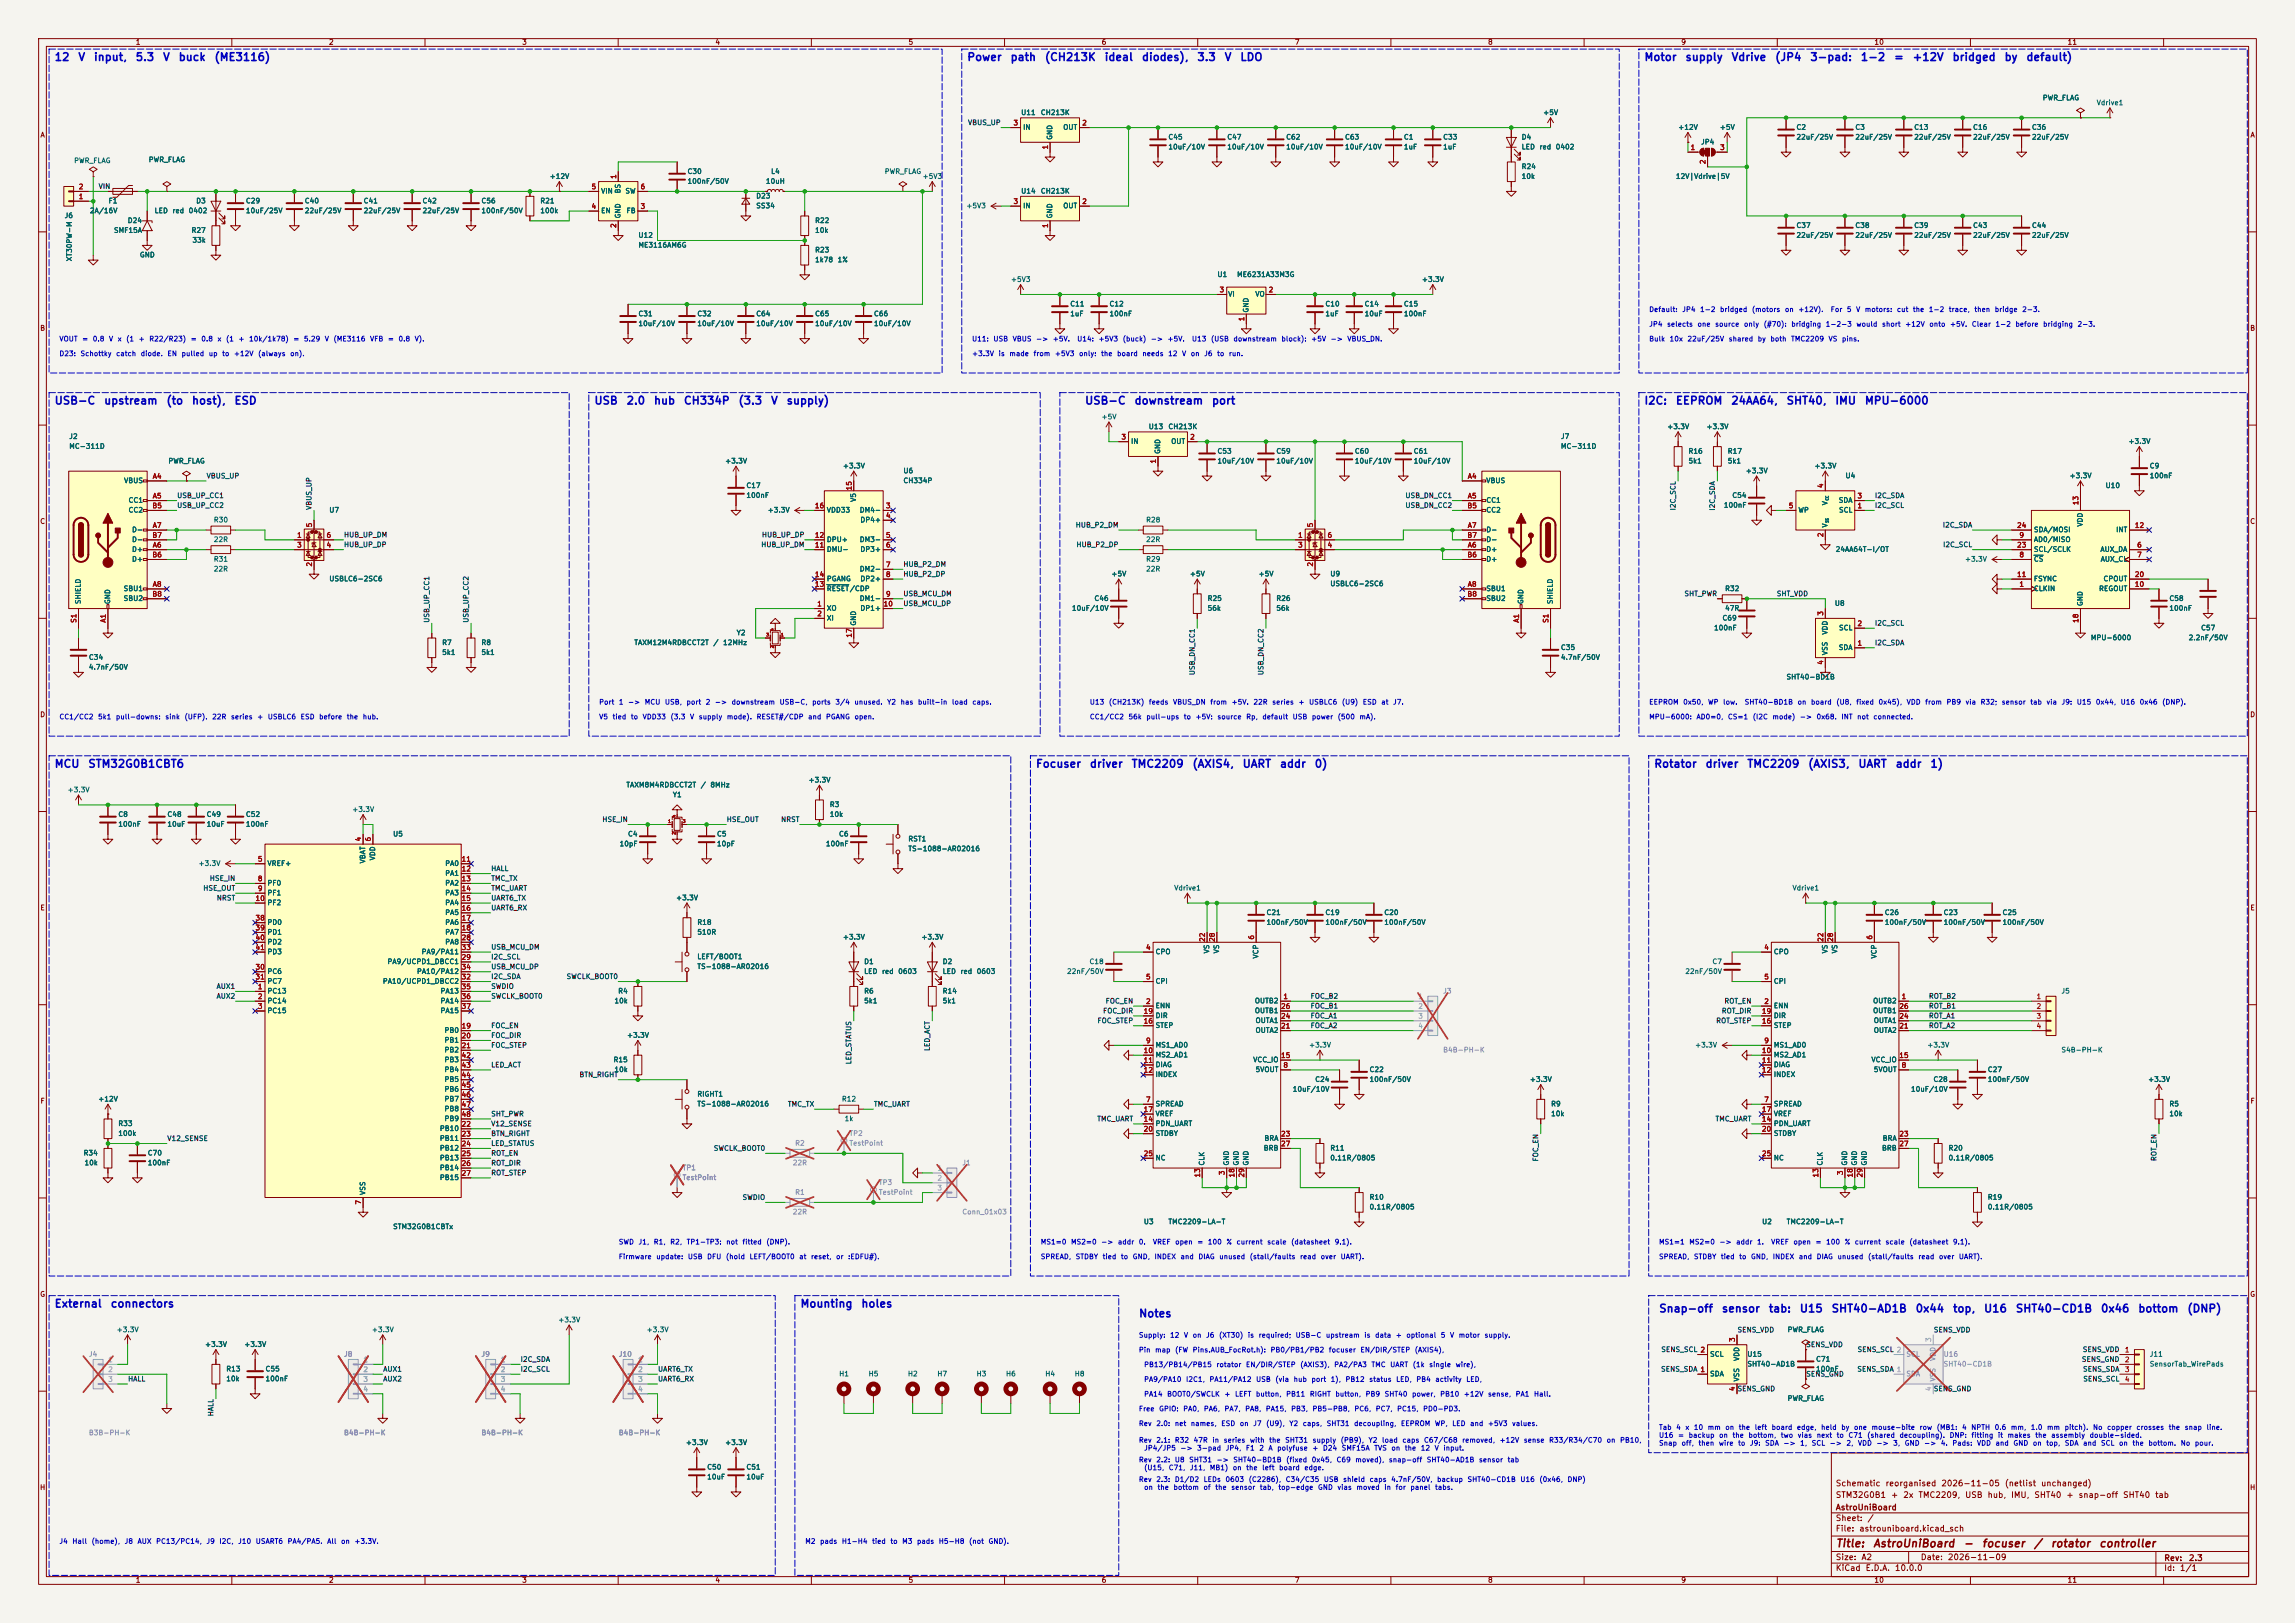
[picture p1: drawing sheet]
<svg xmlns="http://www.w3.org/2000/svg" width="594mm" height="420mm" viewBox="0 0 594 420" stroke-linecap="round" stroke-linejoin="round" font-family="sans-serif">
<defs><g id="words">
<g font-size="2" fill="#0000c2">
<text x="14" y="16.3">12</text>
<text x="20.1" y="16.3">V</text>
<text x="24.1" y="16.3">input,</text>
<text x="34.9" y="16.3">5.3</text>
<text x="42" y="16.3">V</text>
<text x="46.1" y="16.3">buck</text>
<text x="55.3" y="16.3">(ME3116)</text>
<text x="250.2" y="16.3">Power</text>
<text x="261.4" y="16.3">path</text>
<text x="270.3" y="16.3">(CH213K</text>
<text x="285.7" y="16.3">ideal</text>
<text x="295.4" y="16.3">diodes),</text>
<text x="309.7" y="16.3">3.3</text>
<text x="316.8" y="16.3">V</text>
<text x="320.8" y="16.3">LDO</text>
<text x="425.4" y="16.3">Motor</text>
<text x="436.1" y="16.3">supply</text>
<text x="448" y="16.3">Vdrive</text>
<text x="459.3" y="16.3">(JP4</text>
<text x="468.4" y="16.3">3-pad:</text>
<text x="481.4" y="16.3">1-2</text>
<text x="490.1" y="16.3">=</text>
<text x="494.9" y="16.3">+12V</text>
<text x="505.2" y="16.3">bridged</text>
<text x="518.6" y="16.3">by</text>
<text x="524.3" y="16.3">default)</text>
<text x="14" y="105.2">USB-C</text>
<text x="26.8" y="105.2">upstream</text>
<text x="42.9" y="105.2">(to</text>
<text x="49.5" y="105.2">host),</text>
<text x="60.5" y="105.2">ESD</text>
<text x="153.7" y="105.2">USB</text>
<text x="162" y="105.2">2.0</text>
<text x="169.1" y="105.2">hub</text>
<text x="176.8" y="105.2">CH334P</text>
<text x="191" y="105.2">(3.3</text>
<text x="199.4" y="105.2">V</text>
<text x="203.4" y="105.2">supply)</text>
<text x="280.7" y="105.2">USB-C</text>
<text x="293.5" y="105.2">downstream</text>
<text x="313.5" y="105.2">port</text>
<text x="425.4" y="105.2">I2C:</text>
<text x="433.6" y="105.2">EEPROM</text>
<text x="447.9" y="105.2">24AA64,</text>
<text x="462.2" y="105.2">SHT40,</text>
<text x="474.8" y="105.2">IMU</text>
<text x="482.5" y="105.2">MPU-6000</text>
<text x="14" y="199.1">MCU</text>
<text x="22.7" y="199.1">STM32G0B1CBT6</text>
<text x="268" y="199.1">Focuser</text>
<text x="281.9" y="199.1">driver</text>
<text x="292.7" y="199.1">TMC2209</text>
<text x="308.5" y="199.1">(AXIS4,</text>
<text x="321.5" y="199.1">UART</text>
<text x="331.1" y="199.1">addr</text>
<text x="340.1" y="199.1">0)</text>
<text x="428" y="199.1">Rotator</text>
<text x="441.3" y="199.1">driver</text>
<text x="452.1" y="199.1">TMC2209</text>
<text x="467.8" y="199.1">(AXIS3,</text>
<text x="480.8" y="199.1">UART</text>
<text x="490.5" y="199.1">addr</text>
<text x="499.5" y="199.1">1)</text>
<text x="14" y="338.8">External</text>
<text x="28.5" y="338.8">connectors</text>
<text x="207" y="338.8">Mounting</text>
<text x="222.8" y="338.8">holes</text>
<text x="294.6" y="341.4">Notes</text>
<text x="429.3" y="340.1">Snap-off</text>
<text x="445.5" y="340.1">sensor</text>
<text x="457.6" y="340.1">tab:</text>
<text x="465.7" y="340.1">U15</text>
<text x="473.9" y="340.1">SHT40-AD1B</text>
<text x="495.6" y="340.1">0x44</text>
<text x="505.3" y="340.1">top,</text>
<text x="513.3" y="340.1">U16</text>
<text x="521.6" y="340.1">SHT40-CD1B</text>
<text x="543.6" y="340.1">0x46</text>
<text x="553.3" y="340.1">bottom</text>
<text x="566" y="340.1">(DNP)</text>
</g>
<g font-size="2" fill="#840000">
<text x="475" y="400.9">Title:</text>
<text x="484.7" y="400.9">AstroUniBoard</text>
<text x="508" y="400.9">-</text>
<text x="512.8" y="400.9">focuser</text>
<text x="526.2" y="400.9">/</text>
<text x="530.6" y="400.9">rotator</text>
<text x="543.1" y="400.9">controller</text>
</g>
<g font-size="1.5" fill="#840000">
<text x="475" y="388">STM32G0B1</text>
<text x="475" y="385">Schematic</text>
<text x="487.9" y="385">reorganised</text>
<text x="489.3" y="388">+</text>
<text x="492.5" y="388">2x</text>
<text x="496.4" y="388">TMC2209,</text>
<text x="502.3" y="385">2026-11-05</text>
<text x="508.5" y="388">USB</text>
<text x="514.3" y="388">hub,</text>
<text x="518.8" y="385">(netlist</text>
<text x="520.4" y="388">IMU,</text>
<text x="526.4" y="388">SHT40</text>
<text x="528.1" y="385">unchanged)</text>
<text x="534.7" y="388">+</text>
<text x="537.8" y="388">snap-off</text>
<text x="549.4" y="388">SHT40</text>
<text x="557.7" y="388">tab</text>
<text x="475" y="394">Sheet:</text>
<text x="475" y="391.2">AstroUniBoard</text>
<text x="483.2" y="394">/</text>
<text x="475" y="396.7">File:</text>
<text x="481.1" y="396.7">astrouniboard.kicad_sch</text>
<text x="475" y="406.9">KiCad</text>
<text x="475" y="404.1">Size:</text>
<text x="481.7" y="404.1">A2</text>
<text x="482.7" y="406.9">E.D.A.</text>
<text x="490.3" y="406.9">10.0.0</text>
<text x="497" y="404.1">Date:</text>
<text x="504" y="404.1">2026-11-09</text>
<text x="560" y="404.3">Rev:</text>
<text x="560" y="406.9">Id:</text>
<text x="564.1" y="406.9">1/1</text>
<text x="566.4" y="404.3">2.3</text>
</g>
<g font-size="1.3" fill="#840000">
<text x="35" y="11.9">1</text>
<text x="85" y="11.9">2</text>
<text x="135" y="11.9">3</text>
<text x="185" y="11.9">4</text>
<text x="235" y="11.9">5</text>
<text x="285" y="11.9">6</text>
<text x="335" y="11.9">7</text>
<text x="385" y="11.9">8</text>
<text x="435" y="11.9">9</text>
<text x="485" y="11.9">10</text>
<text x="535" y="11.9">11</text>
<text x="10.3" y="35.9">A</text>
<text x="582.3" y="35.9">A</text>
<text x="10.3" y="85.9">B</text>
<text x="582.3" y="85.9">B</text>
<text x="10.3" y="135.9">C</text>
<text x="582.3" y="135.9">C</text>
<text x="10.3" y="185.9">D</text>
<text x="582.3" y="185.9">D</text>
<text x="10.3" y="235.9">E</text>
<text x="582.3" y="235.9">E</text>
<text x="10.3" y="285.9">F</text>
<text x="582.3" y="285.9">F</text>
<text x="10.3" y="335.9">G</text>
<text x="582.3" y="335.9">G</text>
<text x="10.2" y="385.9">H</text>
<text x="582.2" y="385.9">H</text>
<text x="35" y="409.9">1</text>
<text x="85" y="409.9">2</text>
<text x="135" y="409.9">3</text>
<text x="185" y="409.9">4</text>
<text x="235" y="409.9">5</text>
<text x="285" y="409.9">6</text>
<text x="335" y="409.9">7</text>
<text x="385" y="409.9">8</text>
<text x="435" y="409.9">9</text>
<text x="485" y="409.9">10</text>
<text x="535" y="409.9">11</text>
</g>
<g font-size="1.3" fill="#006464">
<text x="528.6" y="26.3">PWR_FLAG</text>
<text x="542.6" y="27.5">Vdrive1</text>
<text x="264.2" y="30.1">U11</text>
<text x="264.7" y="33.9">IN</text>
<text x="269.2" y="30.1">CH213K</text>
<text x="275.1" y="33.9">OUT</text>
<text x="399.3" y="30.1">+5V</text>
<text x="434.2" y="33.9">+12V</text>
<text x="445" y="33.9">+5V</text>
<text x="464.8" y="33.9">C2</text>
<text x="480.1" y="33.9">C3</text>
<text x="495.3" y="33.9">C13</text>
<text x="510.5" y="33.9">C16</text>
<text x="525.8" y="33.9">C36</text>
<text x="272.6" y="36.3" transform="rotate(-90 272.6 36.3)">GND</text>
<text x="302.3" y="39">10uF/10V</text>
<text x="302.3" y="36.4">C45</text>
<text x="317.5" y="39">10uF/10V</text>
<text x="317.5" y="36.4">C47</text>
<text x="332.7" y="39">10uF/10V</text>
<text x="332.7" y="36.4">C62</text>
<text x="348" y="39">10uF/10V</text>
<text x="348" y="36.4">C63</text>
<text x="363.2" y="36.4">C1</text>
<text x="363.2" y="39">1uF</text>
<text x="373.4" y="39">1uF</text>
<text x="373.4" y="36.4">C33</text>
<text x="393.7" y="36.4">D4</text>
<text x="393.7" y="39">LED</text>
<text x="398.3" y="39">red</text>
<text x="402.5" y="39">0402</text>
<text x="440.1" y="37.7">JP4</text>
<text x="464.8" y="36.4">22uF/25V</text>
<text x="480.1" y="36.4">22uF/25V</text>
<text x="495.3" y="36.4">22uF/25V</text>
<text x="510.5" y="36.4">22uF/25V</text>
<text x="525.8" y="36.4">22uF/25V</text>
<text x="19.1" y="42.5">PWR_FLAG</text>
<text x="38.4" y="42.3">PWR_FLAG</text>
<text x="142.1" y="46.6">+12V</text>
<text x="177.8" y="45.3">C30</text>
<text x="177.8" y="47.9">100nF/50V</text>
<text x="198.1" y="47.9">10uH</text>
<text x="199.4" y="45.3">L4</text>
<text x="228.9" y="45.3">PWR_FLAG</text>
<text x="238.7" y="46.6">+5V3</text>
<text x="393.7" y="46.6">10k</text>
<text x="393.7" y="44">R24</text>
<text x="433.6" y="46.6">12V|Vdrive|5V</text>
<text x="28" y="52.9">F1</text>
<text x="50.6" y="52.9">D3</text>
<text x="63.5" y="52.9">C29</text>
<text x="78.7" y="52.9">C40</text>
<text x="94" y="52.9">C41</text>
<text x="109.2" y="52.9">C42</text>
<text x="124.5" y="52.9">C56</text>
<text x="139.7" y="52.9">R21</text>
<text x="155.4" y="50.4">VIN</text>
<text x="160.9" y="50.2" transform="rotate(-90 160.9 50.2)">BS</text>
<text x="161.7" y="50.4">SW</text>
<text x="195.6" y="51.7">D23</text>
<text x="264.2" y="50.4">U14</text>
<text x="269.2" y="50.4">CH213K</text>
<text x="16.6" y="56.7">J6</text>
<text x="23.1" y="55.5">2A/16V</text>
<text x="32.9" y="58">D24</text>
<text x="39.9" y="55.5">LED</text>
<text x="44.5" y="55.5">red</text>
<text x="48.7" y="55.5">0402</text>
<text x="63.5" y="55.5">10uF/25V</text>
<text x="78.7" y="55.5">22uF/25V</text>
<text x="94" y="55.5">22uF/25V</text>
<text x="109.2" y="55.5">22uF/25V</text>
<text x="124.5" y="55.5">100nF/50V</text>
<text x="139.7" y="55.5">100k</text>
<text x="155.4" y="55.5">EN</text>
<text x="160.9" y="56.6" transform="rotate(-90 160.9 56.6)">GND</text>
<text x="162" y="55.5">FB</text>
<text x="195.6" y="54.2">SS34</text>
<text x="210.8" y="58">R22</text>
<text x="250" y="54.2">+5V3</text>
<text x="264.7" y="54.2">IN</text>
<text x="272.6" y="56.6" transform="rotate(-90 272.6 56.6)">GND</text>
<text x="275.1" y="54.2">OUT</text>
<text x="464.8" y="59.3">C37</text>
<text x="480.1" y="59.3">C38</text>
<text x="495.3" y="59.3">C39</text>
<text x="510.5" y="59.3">C43</text>
<text x="525.8" y="59.3">C44</text>
<text x="29.4" y="60.6">SMF15A</text>
<text x="49.4" y="60.6">R27</text>
<text x="49.7" y="63.1">33k</text>
<text x="165.1" y="61.8">U12</text>
<text x="165.1" y="64.4">ME3116AM6G</text>
<text x="210.8" y="60.6">10k</text>
<text x="210.8" y="65.6">R23</text>
<text x="464.8" y="61.8">22uF/25V</text>
<text x="480.1" y="61.8">22uF/25V</text>
<text x="495.3" y="61.8">22uF/25V</text>
<text x="510.5" y="61.8">22uF/25V</text>
<text x="525.8" y="61.8">22uF/25V</text>
<text x="18.9" y="67.8" transform="rotate(-90 18.9 67.8)">XT30PW-M</text>
<text x="36.1" y="66.9">GND</text>
<text x="210.8" y="68.2">1k78</text>
<text x="216.7" y="68.2">1%</text>
<text x="315" y="72">U1</text>
<text x="320" y="72">ME6231A33M3G</text>
<text x="261.5" y="73.3">+5V3</text>
<text x="317.8" y="77.1">VI</text>
<text x="324.8" y="77.1">VO</text>
<text x="367.9" y="73.3">+3.3V</text>
<text x="165.1" y="82.1">C31</text>
<text x="180.3" y="82.1">C32</text>
<text x="195.6" y="82.1">C64</text>
<text x="210.8" y="82.1">C65</text>
<text x="226.1" y="82.1">C66</text>
<text x="276.9" y="82.1">1uF</text>
<text x="276.9" y="79.6">C11</text>
<text x="287" y="82.1">100nF</text>
<text x="287" y="79.6">C12</text>
<text x="323.4" y="81" transform="rotate(-90 323.4 81)">GND</text>
<text x="342.9" y="82.1">1uF</text>
<text x="342.9" y="79.6">C10</text>
<text x="353.1" y="79.6">C14</text>
<text x="353.1" y="82.1">10uF</text>
<text x="363.2" y="82.1">100nF</text>
<text x="363.2" y="79.6">C15</text>
<text x="165.1" y="84.7">10uF/10V</text>
<text x="180.3" y="84.7">10uF/10V</text>
<text x="195.6" y="84.7">10uF/10V</text>
<text x="210.8" y="84.7">10uF/10V</text>
<text x="226.1" y="84.7">10uF/10V</text>
<text x="17.8" y="113.9">J2</text>
<text x="285" y="108.8">+5V</text>
<text x="297.2" y="111.4">U13</text>
<text x="302.3" y="111.4">CH213K</text>
<text x="403.9" y="113.9">J7</text>
<text x="431.4" y="111.4">+3.3V</text>
<text x="441.6" y="111.4">+3.3V</text>
<text x="17.8" y="116.4">MC-311D</text>
<text x="292.6" y="115.2">IN</text>
<text x="300.6" y="117.6" transform="rotate(-90 300.6 117.6)">GND</text>
<text x="303" y="115.2">OUT</text>
<text x="315" y="117.7">C53</text>
<text x="330.2" y="117.7">C59</text>
<text x="350.5" y="117.7">C60</text>
<text x="365.8" y="117.7">C61</text>
<text x="403.9" y="116.4">MC-311D</text>
<text x="436.9" y="117.7">R16</text>
<text x="447" y="117.7">R17</text>
<text x="550.8" y="115.2">+3.3V</text>
<text x="32" y="125.3">VBUS</text>
<text x="43.4" y="120.2">PWR_FLAG</text>
<text x="187.6" y="120.2">+3.3V</text>
<text x="218" y="121.5">+3.3V</text>
<text x="233.7" y="122.8">U6</text>
<text x="233.7" y="125.3">CH334P</text>
<text x="315" y="120.2">10uF/10V</text>
<text x="330.2" y="120.2">10uF/10V</text>
<text x="350.5" y="120.2">10uF/10V</text>
<text x="365.8" y="120.2">10uF/10V</text>
<text x="384.6" y="125.3">VBUS</text>
<text x="436.9" y="120.2">5k1</text>
<text x="447" y="120.2">5k1</text>
<text x="451.7" y="122.8">+3.3V</text>
<text x="469.5" y="121.5">+3.3V</text>
<text x="477.5" y="124.1">U4</text>
<text x="535.5" y="124.1">+3.3V</text>
<text x="556.3" y="121.5">C9</text>
<text x="556.3" y="124.1">100nF</text>
<text x="33.1" y="130.4">CC1</text>
<text x="193" y="129.1">100nF</text>
<text x="193" y="126.6">C17</text>
<text x="221.8" y="130" transform="rotate(-90 221.8 130)">V5</text>
<text x="384.6" y="130.4">CC1</text>
<text x="446" y="131.7">100nF</text>
<text x="448.2" y="129.1">C54</text>
<text x="473.3" y="130.9" transform="rotate(-90 473.3 130.9)">V</text>
<text x="475.8" y="130.4">SDA</text>
<text x="544.8" y="126.6">U10</text>
<text x="33.1" y="132.9">CC2</text>
<text x="55.2" y="135.5">R30</text>
<text x="85.1" y="132.9">U7</text>
<text x="198.6" y="132.9">+3.3V</text>
<text x="213.9" y="132.9">VDD33</text>
<text x="222.4" y="132.9">DM4-</text>
<text x="222.6" y="135.5">DP4+</text>
<text x="296.5" y="135.5">R28</text>
<text x="384.6" y="132.9">CC2</text>
<text x="465.3" y="132.9">WP</text>
<text x="473.3" y="136.7" transform="rotate(-90 473.3 136.7)">V</text>
<text x="475.8" y="132.9">SCL</text>
<text x="539.3" y="136.4" transform="rotate(-90 539.3 136.4)">VDD</text>
<text x="34" y="143.1">D+</text>
<text x="34" y="138">D-</text>
<text x="34" y="140.6">D-</text>
<text x="55.2" y="140.6">22R</text>
<text x="213.9" y="143.1">DMU-</text>
<text x="213.9" y="140.6">DPU+</text>
<text x="222.4" y="140.6">DM3-</text>
<text x="222.6" y="143.1">DP3+</text>
<text x="296.5" y="140.6">22R</text>
<text x="384.6" y="143.1">D+</text>
<text x="384.6" y="138">D-</text>
<text x="384.6" y="140.6">D-</text>
<text x="475" y="143.1">24AA64T-I/OT</text>
<text x="526.3" y="140.6">AD0/MISO</text>
<text x="526.3" y="143.1">SCL/SCLK</text>
<text x="526.3" y="138">SDA/MOSI</text>
<text x="543.5" y="143.1">AUX_DA</text>
<text x="547.6" y="138">INT</text>
<text x="34" y="145.6">D+</text>
<text x="55.2" y="145.6">R31</text>
<text x="55.2" y="148.2">22R</text>
<text x="222.4" y="148.2">DM2-</text>
<text x="287.5" y="149.5">+5V</text>
<text x="296.5" y="145.6">R29</text>
<text x="296.5" y="148.2">22R</text>
<text x="307.8" y="149.5">+5V</text>
<text x="325.6" y="149.5">+5V</text>
<text x="344.2" y="149.5">U9</text>
<text x="384.6" y="145.6">D+</text>
<text x="508.5" y="145.6">+3.3V</text>
<text x="526.3" y="145.6">CS</text>
<text x="543.6" y="145.6">AUX_CL</text>
<text x="31.9" y="153.3">SBU1</text>
<text x="31.9" y="155.8">SBU2</text>
<text x="85.1" y="150.7">USBLC6-2SC6</text>
<text x="213.9" y="153.3">RESET/CDP</text>
<text x="213.9" y="150.7">PGANG</text>
<text x="222.4" y="155.8">DM1-</text>
<text x="222.6" y="150.7">DP2+</text>
<text x="283.1" y="155.8">C46</text>
<text x="312.4" y="155.8">R25</text>
<text x="330.2" y="155.8">R26</text>
<text x="344.2" y="152">USBLC6-2SC6</text>
<text x="384.6" y="153.3">SBU1</text>
<text x="384.6" y="155.8">SBU2</text>
<text x="446.4" y="153.3">R32</text>
<text x="526.3" y="153.3">CLKIN</text>
<text x="526.3" y="150.7">FSYNC</text>
<text x="543.2" y="153.3">REGOUT</text>
<text x="544.3" y="150.7">CPOUT</text>
<text x="561.3" y="155.8">C58</text>
<text x="21.2" y="156.5" transform="rotate(-90 21.2 156.5)">SHIELD</text>
<text x="28.8" y="156.5" transform="rotate(-90 28.8 156.5)">GND</text>
<text x="213.9" y="158.3">XO</text>
<text x="213.9" y="160.9">XI</text>
<text x="222.6" y="158.3">DP1+</text>
<text x="277.3" y="158.3">10uF/10V</text>
<text x="312.4" y="158.3">56k</text>
<text x="330.2" y="158.3">56k</text>
<text x="394.6" y="156.5" transform="rotate(-90 394.6 156.5)">GND</text>
<text x="402.2" y="156.5" transform="rotate(-90 402.2 156.5)">SHIELD</text>
<text x="445.7" y="160.9">C69</text>
<text x="446.4" y="158.3">47R</text>
<text x="474.8" y="157.1">U8</text>
<text x="539.3" y="157" transform="rotate(-90 539.3 157)">GND</text>
<text x="561.3" y="158.3">100nF</text>
<text x="114.3" y="167.2">R7</text>
<text x="124.5" y="167.2">R8</text>
<text x="164" y="167.2">TAXM12M4RDBCCT2T</text>
<text x="184.5" y="167.2">/</text>
<text x="187" y="167.2">12MHz</text>
<text x="190.5" y="164.7">Y2</text>
<text x="221.8" y="162.1" transform="rotate(-90 221.8 162.1)">GND</text>
<text x="443.5" y="163.4">100nF</text>
<text x="473.3" y="164.4" transform="rotate(-90 473.3 164.4)">VDD</text>
<text x="475.8" y="163.4">SCL</text>
<text x="541" y="166">MPU-6000</text>
<text x="566.3" y="166">2.2nF/50V</text>
<text x="569.6" y="163.4">C57</text>
<text x="22.9" y="173.6">4.7nF/50V</text>
<text x="22.9" y="171">C34</text>
<text x="114.3" y="169.8">5k1</text>
<text x="124.5" y="169.8">5k1</text>
<text x="403.9" y="171">4.7nF/50V</text>
<text x="403.9" y="168.5">C35</text>
<text x="473.3" y="169.7" transform="rotate(-90 473.3 169.7)">VSS</text>
<text x="475.8" y="168.5">SDA</text>
<text x="462.2" y="176.1">SHT40-BD1B</text>
<text x="209.1" y="202.8">+3.3V</text>
<text x="17.4" y="205.3">+3.3V</text>
<text x="162" y="204.1">TAXM8M4RDBCCT2T</text>
<text x="174" y="206.6">Y1</text>
<text x="181.2" y="204.1">/</text>
<text x="183.7" y="204.1">8MHz</text>
<text x="214.6" y="209.1">R3</text>
<text x="30.5" y="211.7">C8</text>
<text x="30.5" y="214.2">100nF</text>
<text x="43.2" y="211.7">C48</text>
<text x="43.2" y="214.2">10uF</text>
<text x="53.3" y="211.7">C49</text>
<text x="53.3" y="214.2">10uF</text>
<text x="63.5" y="214.2">100nF</text>
<text x="63.5" y="211.7">C52</text>
<text x="91" y="210.4">+3.3V</text>
<text x="214.6" y="211.7">10k</text>
<text x="101.6" y="216.8">U5</text>
<text x="160.2" y="219.3">10pF</text>
<text x="162.4" y="216.8">C4</text>
<text x="185.4" y="216.8">C5</text>
<text x="185.4" y="219.3">10pF</text>
<text x="213.6" y="219.3">100nF</text>
<text x="217" y="216.8">C6</text>
<text x="235" y="218">RST1</text>
<text x="235" y="220.6">TS-1088-AR02016</text>
<text x="51.3" y="224.4">+3.3V</text>
<text x="69.1" y="224.4">VREF+</text>
<text x="94.8" y="223.6" transform="rotate(-90 94.8 223.6)">VBAT</text>
<text x="97.4" y="222.8" transform="rotate(-90 97.4 222.8)">VDD</text>
<text x="115.1" y="224.4">PA0</text>
<text x="115.1" y="226.9">PA1</text>
<text x="69.1" y="229.5">PF0</text>
<text x="69.1" y="232">PF1</text>
<text x="115.1" y="229.5">PA2</text>
<text x="115.1" y="232">PA3</text>
<text x="174.9" y="233.3">+3.3V</text>
<text x="303.8" y="230.7">Vdrive1</text>
<text x="463.8" y="230.7">Vdrive1</text>
<text x="69.1" y="234.5">PF2</text>
<text x="69.1" y="239.6">PD0</text>
<text x="115.1" y="234.5">PA4</text>
<text x="115.1" y="237.1">PA5</text>
<text x="115.1" y="239.6">PA6</text>
<text x="180.3" y="239.6">R18</text>
<text x="327.7" y="237.1">C21</text>
<text x="327.7" y="239.6">100nF/50V</text>
<text x="342.9" y="237.1">C19</text>
<text x="342.9" y="239.6">100nF/50V</text>
<text x="358.1" y="237.1">C20</text>
<text x="358.1" y="239.6">100nF/50V</text>
<text x="487.7" y="237.1">C26</text>
<text x="487.7" y="239.6">100nF/50V</text>
<text x="502.9" y="237.1">C23</text>
<text x="502.9" y="239.6">100nF/50V</text>
<text x="518.2" y="237.1">C25</text>
<text x="518.2" y="239.6">100nF/50V</text>
<text x="69.1" y="242.2">PD1</text>
<text x="69.1" y="244.7">PD2</text>
<text x="115.1" y="242.2">PA7</text>
<text x="115.1" y="244.7">PA8</text>
<text x="180.3" y="242.2">510R</text>
<text x="218" y="243.4">+3.3V</text>
<text x="238.4" y="243.4">+3.3V</text>
<text x="69.1" y="247.2">PD3</text>
<text x="100.2" y="249.8">PA9/UCPD1_DBCC1</text>
<text x="109" y="247.2">PA9/PA11</text>
<text x="180.3" y="248.5">LEFT/BOOT1</text>
<text x="180.3" y="251.1">TS-1088-AR02016</text>
<text x="223.5" y="249.8">D1</text>
<text x="243.8" y="249.8">D2</text>
<text x="281.8" y="249.8">C18</text>
<text x="299" y="247.2">CPO</text>
<text x="313.3" y="246.8" transform="rotate(-90 313.3 246.8)">VS</text>
<text x="315.8" y="246.8" transform="rotate(-90 315.8 246.8)">VS</text>
<text x="326" y="248.2" transform="rotate(-90 326 248.2)">VCP</text>
<text x="443.1" y="249.8">C7</text>
<text x="459" y="247.2">CPO</text>
<text x="473.3" y="246.8" transform="rotate(-90 473.3 246.8)">VS</text>
<text x="475.8" y="246.8" transform="rotate(-90 475.8 246.8)">VS</text>
<text x="486" y="248.2" transform="rotate(-90 486 248.2)">VCP</text>
<text x="69.1" y="257.4">PC13</text>
<text x="69.1" y="252.3">PC6</text>
<text x="69.1" y="254.9">PC7</text>
<text x="99" y="254.9">PA10/UCPD1_DBCC2</text>
<text x="107.8" y="252.3">PA10/PA12</text>
<text x="113.9" y="257.4">PA13</text>
<text x="159.9" y="257.4">R4</text>
<text x="223.5" y="257.4">R6</text>
<text x="223.5" y="252.3">LED</text>
<text x="228.1" y="252.3">red</text>
<text x="232.3" y="252.3">0603</text>
<text x="243.8" y="252.3">LED</text>
<text x="243.8" y="257.4">R14</text>
<text x="248.5" y="252.3">red</text>
<text x="252.7" y="252.3">0603</text>
<text x="276" y="252.3">22nF/50V</text>
<text x="299" y="254.9">CPI</text>
<text x="436.1" y="252.3">22nF/50V</text>
<text x="459" y="254.9">CPI</text>
<text x="533.4" y="257.4">J5</text>
<text x="69.1" y="259.9">PC14</text>
<text x="69.1" y="262.5">PC15</text>
<text x="113.9" y="259.9">PA14</text>
<text x="113.9" y="262.5">PA15</text>
<text x="158.9" y="259.9">10k</text>
<text x="223.5" y="259.9">5k1</text>
<text x="243.8" y="259.9">5k1</text>
<text x="299" y="261.2">ENN</text>
<text x="299" y="263.8">DIR</text>
<text x="324.7" y="259.9">OUTB2</text>
<text x="324.7" y="262.5">OUTB1</text>
<text x="459" y="261.2">ENN</text>
<text x="459" y="263.8">DIR</text>
<text x="484.7" y="259.9">OUTB2</text>
<text x="484.7" y="262.5">OUTB1</text>
<text x="114.9" y="267.6">PB0</text>
<text x="162.2" y="268.8">+3.3V</text>
<text x="299" y="266.3">STEP</text>
<text x="324.8" y="267.6">OUTA2</text>
<text x="324.8" y="265">OUTA1</text>
<text x="459" y="266.3">STEP</text>
<text x="484.9" y="267.6">OUTA2</text>
<text x="484.9" y="265">OUTA1</text>
<text x="114.9" y="270.1">PB1</text>
<text x="114.9" y="272.6">PB2</text>
<text x="114.9" y="275.2">PB3</text>
<text x="158.7" y="275.2">R15</text>
<text x="299" y="271.4">MS1_AD0</text>
<text x="299" y="273.9">MS2_AD1</text>
<text x="324.2" y="275.2">VCC_IO</text>
<text x="338.7" y="271.4">+3.3V</text>
<text x="438.6" y="271.4">+3.3V</text>
<text x="459" y="271.4">MS1_AD0</text>
<text x="459" y="273.9">MS2_AD1</text>
<text x="484.2" y="275.2">VCC_IO</text>
<text x="498.7" y="271.4">+3.3V</text>
<text x="533.4" y="272.6">S4B-PH-K</text>
<text x="114.9" y="277.7">PB4</text>
<text x="114.9" y="280.3">PB5</text>
<text x="158.9" y="277.7">10k</text>
<text x="299" y="276.5">DIAG</text>
<text x="299" y="279">INDEX</text>
<text x="324.8" y="277.7">5VOUT</text>
<text x="340.3" y="280.3">C24</text>
<text x="354.3" y="277.7">C22</text>
<text x="354.3" y="280.3">100nF/50V</text>
<text x="395.8" y="280.3">+3.3V</text>
<text x="459" y="276.5">DIAG</text>
<text x="459" y="279">INDEX</text>
<text x="484.9" y="277.7">5VOUT</text>
<text x="500.3" y="280.3">C28</text>
<text x="514.4" y="277.7">C27</text>
<text x="514.4" y="280.3">100nF/50V</text>
<text x="555.9" y="280.3">+3.3V</text>
<text x="25.3" y="285.3">+12V</text>
<text x="114.9" y="282.8">PB6</text>
<text x="114.9" y="285.3">PB7</text>
<text x="114.9" y="287.9">PB8</text>
<text x="180.3" y="284.1">RIGHT1</text>
<text x="180.3" y="286.6">TS-1088-AR02016</text>
<text x="217.8" y="285.3">R12</text>
<text x="299" y="286.6">SPREAD</text>
<text x="334.5" y="282.8">10uF/10V</text>
<text x="401.3" y="286.6">R9</text>
<text x="459" y="286.6">SPREAD</text>
<text x="494.5" y="282.8">10uF/10V</text>
<text x="561.3" y="286.6">R5</text>
<text x="30.5" y="291.7">R33</text>
<text x="113.7" y="293">PB10</text>
<text x="114.9" y="290.4">PB9</text>
<text x="218.5" y="290.4">1k</text>
<text x="299" y="291.7">PDN_UART</text>
<text x="299" y="289.2">VREF</text>
<text x="401.3" y="289.2">10k</text>
<text x="459" y="291.7">PDN_UART</text>
<text x="459" y="289.2">VREF</text>
<text x="561.3" y="289.2">10k</text>
<text x="21.5" y="299.3">R34</text>
<text x="30.5" y="294.2">100k</text>
<text x="38.1" y="299.3">C70</text>
<text x="113.7" y="295.5">PB11</text>
<text x="113.7" y="298">PB12</text>
<text x="299" y="294.2">STDBY</text>
<text x="326.9" y="298">BRB</text>
<text x="327.1" y="295.5">BRA</text>
<text x="344.2" y="298">R11</text>
<text x="459" y="294.2">STDBY</text>
<text x="487" y="298">BRB</text>
<text x="487.2" y="295.5">BRA</text>
<text x="504.2" y="298">R20</text>
<text x="21.7" y="301.9">10k</text>
<text x="38.1" y="301.9">100nF</text>
<text x="113.7" y="300.6">PB13</text>
<text x="113.7" y="303.1">PB14</text>
<text x="113.7" y="305.7">PB15</text>
<text x="299" y="300.6">NC</text>
<text x="312" y="301.8" transform="rotate(-90 312 301.8)">CLK</text>
<text x="318.4" y="301.8" transform="rotate(-90 318.4 301.8)">GND</text>
<text x="320.9" y="301.8" transform="rotate(-90 320.9 301.8)">GND</text>
<text x="323.4" y="301.8" transform="rotate(-90 323.4 301.8)">GND</text>
<text x="344.2" y="300.6">0.11R/0805</text>
<text x="459" y="300.6">NC</text>
<text x="472" y="301.8" transform="rotate(-90 472 301.8)">CLK</text>
<text x="478.4" y="301.8" transform="rotate(-90 478.4 301.8)">GND</text>
<text x="480.9" y="301.8" transform="rotate(-90 480.9 301.8)">GND</text>
<text x="483.5" y="301.8" transform="rotate(-90 483.5 301.8)">GND</text>
<text x="504.2" y="300.6">0.11R/0805</text>
<text x="94.8" y="309.4" transform="rotate(-90 94.8 309.4)">VSS</text>
<text x="354.3" y="310.7">R10</text>
<text x="514.4" y="310.7">R19</text>
<text x="295.9" y="317.1">U3</text>
<text x="302.3" y="317.1">TMC2209-LA-T</text>
<text x="354.3" y="313.3">0.11R/0805</text>
<text x="455.9" y="317.1">U2</text>
<text x="462.3" y="317.1">TMC2209-LA-T</text>
<text x="514.4" y="313.3">0.11R/0805</text>
<text x="101.6" y="318.4">STM32G0B1CBTx</text>
<text x="30.1" y="345">+3.3V</text>
<text x="96.1" y="345">+3.3V</text>
<text x="144.4" y="342.5">+3.3V</text>
<text x="167.2" y="345">+3.3V</text>
<text x="462.5" y="345">PWR_FLAG</text>
<text x="52.9" y="348.8">+3.3V</text>
<text x="63.1" y="348.8">+3.3V</text>
<text x="442.5" y="351.4">SCL</text>
<text x="450.4" y="352.3" transform="rotate(-90 450.4 352.3)">VDD</text>
<text x="452.1" y="351.4">U15</text>
<text x="452.1" y="353.9">SHT40-AD1B</text>
<text x="469.9" y="352.7">C71</text>
<text x="556.3" y="353.9">SensorTab_WirePads</text>
<text x="556.3" y="351.4">J11</text>
<text x="58.4" y="357.7">10k</text>
<text x="58.4" y="355.2">R13</text>
<text x="68.6" y="357.7">100nF</text>
<text x="68.6" y="355.2">C55</text>
<text x="217.1" y="356.5">H1</text>
<text x="224.7" y="356.5">H5</text>
<text x="234.8" y="356.5">H2</text>
<text x="242.5" y="356.5">H7</text>
<text x="252.6" y="356.5">H3</text>
<text x="260.2" y="356.5">H6</text>
<text x="270.4" y="356.5">H4</text>
<text x="278" y="356.5">H8</text>
<text x="442.5" y="356.5">SDA</text>
<text x="450.4" y="357.6" transform="rotate(-90 450.4 357.6)">VSS</text>
<text x="469.9" y="355.2">100nF</text>
<text x="462.5" y="362.8">PWR_FLAG</text>
<text x="177.4" y="374.2">+3.3V</text>
<text x="187.6" y="374.2">+3.3V</text>
<text x="182.9" y="380.6">C50</text>
<text x="182.9" y="383.1">10uF</text>
<text x="193" y="380.6">C51</text>
<text x="193" y="383.1">10uF</text>
</g>
<g font-size="1.3" fill="#0f0f0f">
<text x="250.4" y="32.7">VBUS_UP</text>
<text x="25.4" y="49.2">VIN</text>
<text x="53.3" y="124.1">VBUS_UP</text>
<text x="45.7" y="131.7">USB_UP_CC2</text>
<text x="45.7" y="129.2">USB_UP_CC1</text>
<text x="363.6" y="131.7">USB_DN_CC2</text>
<text x="363.6" y="129.2">USB_DN_CC1</text>
<text x="485.1" y="129.2">I2C_SDA</text>
<text x="485.1" y="131.7">I2C_SCL</text>
<text x="80.9" y="132.1" transform="rotate(-90 80.9 132.1)">VBUS_UP</text>
<text x="278.3" y="136.8">HUB_P2_DM</text>
<text x="434" y="132.2" transform="rotate(-90 434 132.2)">I2C_SCL</text>
<text x="444.2" y="132.3" transform="rotate(-90 444.2 132.3)">I2C_SDA</text>
<text x="502.7" y="136.8">I2C_SDA</text>
<text x="88.9" y="141.9">HUB_UP_DP</text>
<text x="88.9" y="139.4">HUB_UP_DM</text>
<text x="196.9" y="141.9">HUB_UP_DM</text>
<text x="197.1" y="139.4">HUB_UP_DP</text>
<text x="278.5" y="141.9">HUB_P2_DP</text>
<text x="502.8" y="141.9">I2C_SCL</text>
<text x="233.7" y="147">HUB_P2_DM</text>
<text x="233.7" y="149.5">HUB_P2_DP</text>
<text x="233.7" y="154.6">USB_MCU_DM</text>
<text x="435.8" y="154.6">SHT_PWR</text>
<text x="459.7" y="154.6">SHT_VDD</text>
<text x="111.4" y="161.3" transform="rotate(-90 111.4 161.3)">USB_UP_CC1</text>
<text x="121.6" y="161.3" transform="rotate(-90 121.6 161.3)">USB_UP_CC2</text>
<text x="233.7" y="157.1">USB_MCU_DP</text>
<text x="485.1" y="162.2">I2C_SCL</text>
<text x="485.1" y="167.3">I2C_SDA</text>
<text x="309.5" y="174.9" transform="rotate(-90 309.5 174.9)">USB_DN_CC1</text>
<text x="327.3" y="174.9" transform="rotate(-90 327.3 174.9)">USB_DN_CC2</text>
<text x="155.8" y="213">HSE_IN</text>
<text x="188" y="213">HSE_OUT</text>
<text x="202" y="213">NRST</text>
<text x="127" y="225.7">HALL</text>
<text x="52.5" y="230.8">HSE_OUT</text>
<text x="54.2" y="228.3">HSE_IN</text>
<text x="56" y="233.3">NRST</text>
<text x="127" y="230.8">TMC_UART</text>
<text x="127" y="228.3">TMC_TX</text>
<text x="127" y="233.3">UART6_TX</text>
<text x="127" y="235.9">UART6_RX</text>
<text x="127" y="251.1">USB_MCU_DP</text>
<text x="127" y="248.6">I2C_SCL</text>
<text x="127" y="246">USB_MCU_DM</text>
<text x="55.9" y="256.2">AUX1</text>
<text x="127" y="253.7">I2C_SDA</text>
<text x="127" y="256.2">SWDIO</text>
<text x="146.5" y="253.7">SWCLK_BOOT0</text>
<text x="55.9" y="258.7">AUX2</text>
<text x="127" y="258.7">SWCLK_BOOT0</text>
<text x="285.4" y="262.5">FOC_DIR</text>
<text x="286" y="260">FOC_EN</text>
<text x="339.1" y="258.7">FOC_B2</text>
<text x="339.1" y="261.3">FOC_B1</text>
<text x="339.1" y="263.8">FOC_A1</text>
<text x="445.5" y="262.5">ROT_DIR</text>
<text x="446.2" y="260">ROT_EN</text>
<text x="499.1" y="263.8">ROT_A1</text>
<text x="499.1" y="261.3">ROT_B1</text>
<text x="499.1" y="258.7">ROT_B2</text>
<text x="127" y="266.4">FOC_EN</text>
<text x="127" y="268.9">FOC_DIR</text>
<text x="283.9" y="265.1">FOC_STEP</text>
<text x="339.1" y="266.4">FOC_A2</text>
<text x="444.1" y="265.1">ROT_STEP</text>
<text x="499.1" y="266.4">ROT_A2</text>
<text x="127" y="271.4">FOC_STEP</text>
<text x="220.6" y="275.6" transform="rotate(-90 220.6 275.6)">LED_STATUS</text>
<text x="241" y="272.1" transform="rotate(-90 241 272.1)">LED_ACT</text>
<text x="127" y="276.5">LED_ACT</text>
<text x="149.8" y="279.1">BTN_RIGHT</text>
<text x="203.8" y="286.7">TMC_TX</text>
<text x="226.1" y="286.7">TMC_UART</text>
<text x="127" y="291.8">V12_SENSE</text>
<text x="127" y="289.2">SHT_PWR</text>
<text x="283.9" y="290.5">TMC_UART</text>
<text x="443.9" y="290.5">TMC_UART</text>
<text x="43.2" y="295.6">V12_SENSE</text>
<text x="127" y="296.8">LED_STATUS</text>
<text x="127" y="299.4">ROT_EN</text>
<text x="127" y="294.3">BTN_RIGHT</text>
<text x="184.6" y="298.1">SWCLK_BOOT0</text>
<text x="127" y="304.5">ROT_STEP</text>
<text x="127" y="301.9">ROT_DIR</text>
<text x="398.4" y="300.7" transform="rotate(-90 398.4 300.7)">FOC_EN</text>
<text x="558.5" y="300.6" transform="rotate(-90 558.5 300.6)">ROT_EN</text>
<text x="192.1" y="310.8">SWDIO</text>
<text x="449.6" y="345.1">SENS_VDD</text>
<text x="500.4" y="345.1">SENS_VDD</text>
<text x="134.6" y="352.7">I2C_SDA</text>
<text x="429.8" y="350.2">SENS_SCL 2</text>
<text x="467.4" y="348.9">SENS_VDD</text>
<text x="480.6" y="350.2">SENS_SCL 2</text>
<text x="538.7" y="352.7">SENS_GND</text>
<text x="538.9" y="350.2">SENS_VDD</text>
<text x="33" y="357.8">HALL</text>
<text x="99.1" y="357.8">AUX2</text>
<text x="99.1" y="355.3">AUX1</text>
<text x="134.6" y="355.3">I2C_SCL</text>
<text x="170.2" y="357.8">UART6_RX</text>
<text x="170.2" y="355.3">UART6_TX</text>
<text x="429.8" y="355.3">SENS_SDA 1</text>
<text x="467.4" y="356.5">SENS_GND</text>
<text x="480.6" y="355.3">SENS_SDA 1</text>
<text x="539" y="355.3">SENS_SDA</text>
<text x="539.1" y="357.8">SENS_SCL</text>
<text x="449.6" y="360.3">SENS_GND</text>
<text x="500.4" y="360.3">SENS_GND</text>
<text x="55.5" y="366.6" transform="rotate(-90 55.5 366.6)">HALL</text>
</g>
<g font-size="1.3" fill="#a90000">
<text x="262.2" y="32.8">3</text>
<text x="280" y="32.8">2</text>
<text x="271.5" y="38.8" transform="rotate(-90 271.5 38.8)">1</text>
<text x="437.4" y="39.1">1</text>
<text x="445.1" y="39.1">3</text>
<text x="159.8" y="46.4" transform="rotate(-90 159.8 46.4)">1</text>
<text x="441.7" y="42.6" transform="rotate(-90 441.7 42.6)">2</text>
<text x="20.2" y="51.8">1</text>
<text x="20.2" y="49.3">2</text>
<text x="153" y="49.3">5</text>
<text x="165.7" y="49.3">6</text>
<text x="262.2" y="53.1">3</text>
<text x="280" y="53.1">2</text>
<text x="153" y="54.4">4</text>
<text x="159.8" y="59.1" transform="rotate(-90 159.8 59.1)">2</text>
<text x="165.7" y="54.4">3</text>
<text x="271.5" y="59.1" transform="rotate(-90 271.5 59.1)">1</text>
<text x="315.5" y="75.9">3</text>
<text x="328.2" y="75.9">2</text>
<text x="322.3" y="83.3" transform="rotate(-90 322.3 83.3)">1</text>
<text x="290.1" y="114">3</text>
<text x="307.9" y="114">2</text>
<text x="39.4" y="124.2">A4</text>
<text x="299.5" y="120.1" transform="rotate(-90 299.5 120.1)">1</text>
<text x="379.7" y="124.2">A4</text>
<text x="39.3" y="131.8">B5</text>
<text x="39.4" y="129.3">A5</text>
<text x="210.8" y="131.8">16</text>
<text x="220.7" y="127" transform="rotate(-90 220.7 127)">15</text>
<text x="229.2" y="131.8">3</text>
<text x="379.7" y="131.8">B5</text>
<text x="379.7" y="129.3">A5</text>
<text x="462.8" y="131.8">5</text>
<text x="472.2" y="126.4" transform="rotate(-90 472.2 126.4)">4</text>
<text x="480.6" y="131.8">1</text>
<text x="480.6" y="129.3">3</text>
<text x="538.2" y="130.9" transform="rotate(-90 538.2 130.9)">13</text>
<text x="39.4" y="136.9">A7</text>
<text x="81" y="136.6" transform="rotate(-90 81 136.6)">5</text>
<text x="229.2" y="134.4">4</text>
<text x="340.1" y="136.6" transform="rotate(-90 340.1 136.6)">5</text>
<text x="379.7" y="136.9">A7</text>
<text x="521.9" y="136.9">24</text>
<text x="552.4" y="136.9">12</text>
<text x="39.3" y="139.4">B7</text>
<text x="39.4" y="142">A6</text>
<text x="76.8" y="139.4">1</text>
<text x="76.8" y="142">3</text>
<text x="84.4" y="142">4</text>
<text x="84.4" y="139.4">6</text>
<text x="210.8" y="142">11</text>
<text x="210.8" y="139.4">12</text>
<text x="229.2" y="139.4">5</text>
<text x="229.2" y="142">6</text>
<text x="335.8" y="139.4">1</text>
<text x="335.8" y="142">3</text>
<text x="343.5" y="142">4</text>
<text x="343.5" y="139.4">6</text>
<text x="379.7" y="139.4">B7</text>
<text x="379.7" y="142">A6</text>
<text x="472.2" y="139.1" transform="rotate(-90 472.2 139.1)">2</text>
<text x="521.9" y="142">23</text>
<text x="522.5" y="139.4">9</text>
<text x="553" y="142">6</text>
<text x="39.3" y="144.5">B6</text>
<text x="81" y="146.8" transform="rotate(-90 81 146.8)">2</text>
<text x="210.8" y="149.6">14</text>
<text x="229.2" y="147.1">7</text>
<text x="229.2" y="149.6">8</text>
<text x="340.1" y="146.8" transform="rotate(-90 340.1 146.8)">2</text>
<text x="379.7" y="144.5">B6</text>
<text x="521.9" y="149.6">11</text>
<text x="522.5" y="144.5">8</text>
<text x="552.4" y="149.6">20</text>
<text x="553" y="144.5">7</text>
<text x="39.3" y="154.7">B8</text>
<text x="39.4" y="152.1">A8</text>
<text x="210.8" y="152.1">13</text>
<text x="229.2" y="154.7">9</text>
<text x="379.7" y="154.7">B8</text>
<text x="379.7" y="152.1">A8</text>
<text x="522.5" y="152.1">1</text>
<text x="552.4" y="152.1">10</text>
<text x="20.1" y="161.3" transform="rotate(-90 20.1 161.3)">S1</text>
<text x="27.7" y="161.3" transform="rotate(-90 27.7 161.3)">A1</text>
<text x="211.4" y="157.2">1</text>
<text x="211.4" y="159.8">2</text>
<text x="228.6" y="157.2">10</text>
<text x="393.4" y="161.3" transform="rotate(-90 393.4 161.3)">A1</text>
<text x="401.1" y="161.3" transform="rotate(-90 401.1 161.3)">S1</text>
<text x="472.2" y="159.5" transform="rotate(-90 472.2 159.5)">3</text>
<text x="538.2" y="161.3" transform="rotate(-90 538.2 161.3)">18</text>
<text x="220.7" y="165.1" transform="rotate(-90 220.7 165.1)">17</text>
<text x="480.6" y="167.4">1</text>
<text x="480.6" y="162.3">2</text>
<text x="472.2" y="172.2" transform="rotate(-90 472.2 172.2)">4</text>
<text x="93.7" y="217.9" transform="rotate(-90 93.7 217.9)">4</text>
<text x="96.3" y="217.9" transform="rotate(-90 96.3 217.9)">6</text>
<text x="66.6" y="223.3">5</text>
<text x="119.3" y="223.3">11</text>
<text x="119.3" y="225.8">12</text>
<text x="66" y="233.4">10</text>
<text x="66.6" y="228.3">8</text>
<text x="66.6" y="230.9">9</text>
<text x="119.3" y="228.3">13</text>
<text x="119.3" y="230.9">14</text>
<text x="119.3" y="233.4">15</text>
<text x="66" y="238.5">38</text>
<text x="119.3" y="236">16</text>
<text x="119.3" y="238.5">17</text>
<text x="66" y="241">39</text>
<text x="66" y="243.6">40</text>
<text x="119.3" y="241">18</text>
<text x="119.3" y="243.6">28</text>
<text x="312.2" y="243.9" transform="rotate(-90 312.2 243.9)">22</text>
<text x="314.7" y="243.9" transform="rotate(-90 314.7 243.9)">28</text>
<text x="324.9" y="243.3" transform="rotate(-90 324.9 243.3)">6</text>
<text x="472.2" y="243.9" transform="rotate(-90 472.2 243.9)">22</text>
<text x="474.7" y="243.9" transform="rotate(-90 474.7 243.9)">28</text>
<text x="484.9" y="243.3" transform="rotate(-90 484.9 243.3)">6</text>
<text x="66" y="251.2">30</text>
<text x="66" y="246.1">41</text>
<text x="119.3" y="248.7">29</text>
<text x="119.3" y="246.1">33</text>
<text x="119.3" y="251.2">34</text>
<text x="296.5" y="246.1">4</text>
<text x="456.5" y="246.1">4</text>
<text x="66" y="253.7">31</text>
<text x="66.6" y="256.3">1</text>
<text x="119.3" y="253.7">32</text>
<text x="119.3" y="256.3">35</text>
<text x="296.5" y="253.7">5</text>
<text x="456.5" y="253.7">5</text>
<text x="66.6" y="258.8">2</text>
<text x="66.6" y="261.4">3</text>
<text x="119.3" y="258.8">36</text>
<text x="119.3" y="261.4">37</text>
<text x="295.9" y="262.6">19</text>
<text x="296.5" y="260.1">2</text>
<text x="331.4" y="263.9">24</text>
<text x="331.4" y="261.4">26</text>
<text x="332" y="258.8">1</text>
<text x="455.9" y="262.6">19</text>
<text x="456.5" y="260.1">2</text>
<text x="491.4" y="263.9">24</text>
<text x="491.4" y="261.4">26</text>
<text x="492.1" y="258.8">1</text>
<text x="527" y="258.8">1</text>
<text x="527" y="261.4">2</text>
<text x="527" y="263.9">3</text>
<text x="119.3" y="266.4">19</text>
<text x="119.3" y="269">20</text>
<text x="295.9" y="265.2">16</text>
<text x="331.4" y="266.4">21</text>
<text x="455.9" y="265.2">16</text>
<text x="491.4" y="266.4">21</text>
<text x="527" y="266.4">4</text>
<text x="119.3" y="271.5">21</text>
<text x="119.3" y="274.1">42</text>
<text x="295.9" y="272.8">10</text>
<text x="295.9" y="275.3">11</text>
<text x="296.5" y="270.3">9</text>
<text x="331.4" y="274.1">15</text>
<text x="455.9" y="272.8">10</text>
<text x="455.9" y="275.3">11</text>
<text x="456.5" y="270.3">9</text>
<text x="491.4" y="274.1">15</text>
<text x="119.3" y="276.6">43</text>
<text x="119.3" y="279.1">44</text>
<text x="119.3" y="281.7">45</text>
<text x="295.9" y="277.9">12</text>
<text x="332" y="276.6">8</text>
<text x="455.9" y="277.9">12</text>
<text x="492.1" y="276.6">8</text>
<text x="119.3" y="284.2">46</text>
<text x="119.3" y="286.8">47</text>
<text x="296.5" y="285.5">7</text>
<text x="456.5" y="285.5">7</text>
<text x="119.3" y="291.8">22</text>
<text x="119.3" y="289.3">48</text>
<text x="295.9" y="290.6">14</text>
<text x="295.9" y="288">17</text>
<text x="295.9" y="293.1">20</text>
<text x="455.9" y="290.6">14</text>
<text x="455.9" y="288">17</text>
<text x="455.9" y="293.1">20</text>
<text x="119.3" y="294.4">23</text>
<text x="119.3" y="296.9">24</text>
<text x="119.3" y="299.5">25</text>
<text x="295.9" y="299.5">25</text>
<text x="331.4" y="294.4">23</text>
<text x="331.4" y="296.9">27</text>
<text x="455.9" y="299.5">25</text>
<text x="491.4" y="294.4">23</text>
<text x="491.4" y="296.9">27</text>
<text x="119.3" y="302">26</text>
<text x="119.3" y="304.5">27</text>
<text x="310.9" y="304.8" transform="rotate(-90 310.9 304.8)">13</text>
<text x="317.2" y="304.2" transform="rotate(-90 317.2 304.2)">3</text>
<text x="319.8" y="304.8" transform="rotate(-90 319.8 304.8)">18</text>
<text x="322.3" y="304.8" transform="rotate(-90 322.3 304.8)">29</text>
<text x="470.9" y="304.8" transform="rotate(-90 470.9 304.8)">13</text>
<text x="477.3" y="304.2" transform="rotate(-90 477.3 304.2)">3</text>
<text x="479.8" y="304.8" transform="rotate(-90 479.8 304.8)">18</text>
<text x="482.3" y="304.8" transform="rotate(-90 482.3 304.8)">29</text>
<text x="93.7" y="311.9" transform="rotate(-90 93.7 311.9)">7</text>
<text x="449.3" y="347.4" transform="rotate(-90 449.3 347.4)">3</text>
<text x="440" y="350.3">2</text>
<text x="549.8" y="350.3">1</text>
<text x="549.8" y="352.8">2</text>
<text x="440" y="355.3">1</text>
<text x="549.8" y="355.3">3</text>
<text x="549.8" y="357.9">4</text>
<text x="449.3" y="360.1" transform="rotate(-90 449.3 360.1)">4</text>
</g>
<g font-size="1.3" fill="#0000c2">
<text x="426.7" y="81">Default:</text>
<text x="435.3" y="81">JP4</text>
<text x="439.9" y="81">1-2</text>
<text x="445" y="81">bridged</text>
<text x="453.3" y="81">(motors</text>
<text x="461.8" y="81">on</text>
<text x="465.3" y="81">+12V).</text>
<text x="473.7" y="81">For</text>
<text x="477.9" y="81">5</text>
<text x="480.3" y="81">V</text>
<text x="482.5" y="81">motors:</text>
<text x="490.8" y="81">cut</text>
<text x="495" y="81">the</text>
<text x="499.1" y="81">1-2</text>
<text x="504.3" y="81">trace,</text>
<text x="510.9" y="81">then</text>
<text x="516.2" y="81">bridge</text>
<text x="523.3" y="81">2-3.</text>
<text x="15.2" y="88.7">VOUT</text>
<text x="21.1" y="88.7">=</text>
<text x="23.9" y="88.7">0.8</text>
<text x="28.1" y="88.7">V</text>
<text x="30.3" y="88.7">x</text>
<text x="32.5" y="88.7">(1</text>
<text x="35.8" y="88.7">+</text>
<text x="38.5" y="88.7">R22/R23)</text>
<text x="49.2" y="88.7">=</text>
<text x="52" y="88.7">0.8</text>
<text x="56.2" y="88.7">x</text>
<text x="58.4" y="88.7">(1</text>
<text x="61.6" y="88.7">+</text>
<text x="64.3" y="88.7">10k/1k78)</text>
<text x="75.8" y="88.7">=</text>
<text x="78.5" y="88.7">5.29</text>
<text x="83.9" y="88.7">V</text>
<text x="86.2" y="88.7">(ME3116</text>
<text x="95.6" y="88.7">VFB</text>
<text x="100.3" y="88.7">=</text>
<text x="103" y="88.7">0.8</text>
<text x="107.2" y="88.7">V).</text>
<text x="251.5" y="88.7">U11:</text>
<text x="257" y="88.7">USB</text>
<text x="262" y="88.7">VBUS</text>
<text x="268" y="88.7">-&gt;</text>
<text x="272.4" y="88.7">+5V.</text>
<text x="278.7" y="88.7">U14:</text>
<text x="284.2" y="88.7">+5V3</text>
<text x="290.4" y="88.7">(buck)</text>
<text x="297.7" y="88.7">-&gt;</text>
<text x="302" y="88.7">+5V.</text>
<text x="308.4" y="88.7">U13</text>
<text x="313.3" y="88.7">(USB</text>
<text x="319.1" y="88.7">downstream</text>
<text x="331.5" y="88.7">block):</text>
<text x="339.2" y="88.7">+5V</text>
<text x="344.3" y="88.7">-&gt;</text>
<text x="348.6" y="88.7">VBUS_DN.</text>
<text x="426.7" y="84.8">JP4</text>
<text x="426.7" y="88.7">Bulk</text>
<text x="431.3" y="84.8">selects</text>
<text x="432" y="88.7">10x</text>
<text x="436.6" y="88.7">22uF/25V</text>
<text x="439.2" y="84.8">one</text>
<text x="443.8" y="84.8">source</text>
<text x="447.3" y="88.7">shared</text>
<text x="451.2" y="84.8">only</text>
<text x="454.8" y="88.7">by</text>
<text x="456.3" y="84.8">(#70):</text>
<text x="458.1" y="88.7">both</text>
<text x="463.4" y="88.7">TMC2209</text>
<text x="463.5" y="84.8">bridging</text>
<text x="472.4" y="84.8">1-2-3</text>
<text x="473.1" y="88.7">VS</text>
<text x="476.6" y="88.7">pins.</text>
<text x="480.4" y="84.8">would</text>
<text x="487" y="84.8">short</text>
<text x="493" y="84.8">+12V</text>
<text x="499.2" y="84.8">onto</text>
<text x="504.6" y="84.8">+5V.</text>
<text x="510.2" y="84.8">Clear</text>
<text x="516.3" y="84.8">1-2</text>
<text x="521.5" y="84.8">before</text>
<text x="528.7" y="84.8">bridging</text>
<text x="537.6" y="84.8">2-3.</text>
<text x="15.2" y="92.5">D23:</text>
<text x="20.7" y="92.5">Schottky</text>
<text x="29.9" y="92.5">catch</text>
<text x="36.3" y="92.5">diode.</text>
<text x="43.2" y="92.5">EN</text>
<text x="46.9" y="92.5">pulled</text>
<text x="53.9" y="92.5">up</text>
<text x="57.4" y="92.5">to</text>
<text x="60.4" y="92.5">+12V</text>
<text x="66.7" y="92.5">(always</text>
<text x="75" y="92.5">on).</text>
<text x="251.5" y="92.5">+3.3V</text>
<text x="258.3" y="92.5">is</text>
<text x="261.1" y="92.5">made</text>
<text x="267.4" y="92.5">from</text>
<text x="272.9" y="92.5">+5V3</text>
<text x="279.1" y="92.5">only:</text>
<text x="284.9" y="92.5">the</text>
<text x="289" y="92.5">board</text>
<text x="295.5" y="92.5">needs</text>
<text x="302.2" y="92.5">12</text>
<text x="305.8" y="92.5">V</text>
<text x="308.1" y="92.5">on</text>
<text x="311.5" y="92.5">J6</text>
<text x="314.9" y="92.5">to</text>
<text x="317.9" y="92.5">run.</text>
<text x="154.9" y="182.6">Port</text>
<text x="160" y="182.6">1</text>
<text x="162.4" y="182.6">-&gt;</text>
<text x="166.7" y="182.6">MCU</text>
<text x="172" y="182.6">USB,</text>
<text x="177.5" y="182.6">port</text>
<text x="182.5" y="182.6">2</text>
<text x="184.9" y="182.6">-&gt;</text>
<text x="189.2" y="182.6">downstream</text>
<text x="201.6" y="182.6">USB-C,</text>
<text x="210.1" y="182.6">ports</text>
<text x="216.1" y="182.6">3/4</text>
<text x="221" y="182.6">unused.</text>
<text x="229.5" y="182.6">Y2</text>
<text x="233" y="182.6">has</text>
<text x="237.5" y="182.6">built-in</text>
<text x="246.2" y="182.6">load</text>
<text x="251.5" y="182.6">caps.</text>
<text x="281.9" y="182.6">U13</text>
<text x="286.9" y="182.6">(CH213K)</text>
<text x="297.2" y="182.6">feeds</text>
<text x="303.5" y="182.6">VBUS_DN</text>
<text x="313.1" y="182.6">from</text>
<text x="318.6" y="182.6">+5V.</text>
<text x="324.3" y="182.6">22R</text>
<text x="329.1" y="182.6">series</text>
<text x="335.9" y="182.6">+</text>
<text x="338.7" y="182.6">USBLC6</text>
<text x="347.2" y="182.6">(U9)</text>
<text x="352.6" y="182.6">ESD</text>
<text x="357.4" y="182.6">at</text>
<text x="360.4" y="182.6">J7.</text>
<text x="426.7" y="182.6">EEPROM</text>
<text x="435.5" y="182.6">0x50,</text>
<text x="441.9" y="182.6">WP</text>
<text x="445.8" y="182.6">low.</text>
<text x="451.4" y="182.6">SHT40-BD1B</text>
<text x="465.1" y="182.6">on</text>
<text x="468.6" y="182.6">board</text>
<text x="475.1" y="182.6">(U8,</text>
<text x="480.3" y="182.6">fixed</text>
<text x="486.1" y="182.6">0x45),</text>
<text x="493.4" y="182.6">VDD</text>
<text x="498.2" y="182.6">from</text>
<text x="503.7" y="182.6">PB9</text>
<text x="508.6" y="182.6">via</text>
<text x="512.5" y="182.6">R32;</text>
<text x="518" y="182.6">sensor</text>
<text x="525.4" y="182.6">tab</text>
<text x="529.5" y="182.6">via</text>
<text x="533.4" y="182.6">J9:</text>
<text x="537.4" y="182.6">U15</text>
<text x="542.3" y="182.6">0x44,</text>
<text x="548.7" y="182.6">U16</text>
<text x="553.7" y="182.6">0x46</text>
<text x="559.5" y="182.6">(DNP).</text>
<text x="15.2" y="186.4">CC1/CC2</text>
<text x="25.2" y="186.4">5k1</text>
<text x="29.9" y="186.4">pull-downs:</text>
<text x="42.6" y="186.4">sink</text>
<text x="47.6" y="186.4">(UFP).</text>
<text x="54.8" y="186.4">22R</text>
<text x="59.6" y="186.4">series</text>
<text x="66.4" y="186.4">+</text>
<text x="69.2" y="186.4">USBLC6</text>
<text x="77.7" y="186.4">ESD</text>
<text x="82.5" y="186.4">before</text>
<text x="89.6" y="186.4">the</text>
<text x="93.8" y="186.4">hub.</text>
<text x="154.9" y="186.4">V5</text>
<text x="158.4" y="186.4">tied</text>
<text x="163.1" y="186.4">to</text>
<text x="166.2" y="186.4">VDD33</text>
<text x="173.4" y="186.4">(3.3</text>
<text x="178.5" y="186.4">V</text>
<text x="180.7" y="186.4">supply</text>
<text x="188" y="186.4">mode).</text>
<text x="195.7" y="186.4">RESET#/CDP</text>
<text x="209" y="186.4">and</text>
<text x="213.6" y="186.4">PGANG</text>
<text x="221" y="186.4">open.</text>
<text x="281.9" y="186.4">CC1/CC2</text>
<text x="291.9" y="186.4">56k</text>
<text x="296.6" y="186.4">pull-ups</text>
<text x="306.3" y="186.4">to</text>
<text x="309.3" y="186.4">+5V:</text>
<text x="314.9" y="186.4">source</text>
<text x="322.4" y="186.4">Rp,</text>
<text x="326.6" y="186.4">default</text>
<text x="334.4" y="186.4">USB</text>
<text x="339.4" y="186.4">power</text>
<text x="346.1" y="186.4">(500</text>
<text x="351.7" y="186.4">mA).</text>
<text x="426.7" y="186.4">MPU-6000:</text>
<text x="439" y="186.4">AD0=0,</text>
<text x="447.1" y="186.4">CS=1</text>
<text x="453.5" y="186.4">(I2C</text>
<text x="458.6" y="186.4">mode)</text>
<text x="465.7" y="186.4">-&gt;</text>
<text x="470" y="186.4">0x68.</text>
<text x="476.5" y="186.4">INT</text>
<text x="480.5" y="186.4">not</text>
<text x="484.7" y="186.4">connected.</text>
<text x="160" y="322.3">SWD</text>
<text x="165.1" y="322.3">J1,</text>
<text x="169.1" y="322.3">R1,</text>
<text x="173.3" y="322.3">R2,</text>
<text x="177.6" y="322.3">TP1-TP3:</text>
<text x="187.8" y="322.3">not</text>
<text x="192" y="322.3">fitted</text>
<text x="198.2" y="322.3">(DNP).</text>
<text x="269.2" y="322.3">MS1=0</text>
<text x="277.1" y="322.3">MS2=0</text>
<text x="284.9" y="322.3">-&gt;</text>
<text x="289.2" y="322.3">addr</text>
<text x="294.6" y="322.3">0.</text>
<text x="298.3" y="322.3">VREF</text>
<text x="304" y="322.3">open</text>
<text x="309.7" y="322.3">=</text>
<text x="312.5" y="322.3">100</text>
<text x="317.3" y="322.3">%</text>
<text x="319.9" y="322.3">current</text>
<text x="327.8" y="322.3">scale</text>
<text x="334" y="322.3">(datasheet</text>
<text x="345.3" y="322.3">9.1).</text>
<text x="429.3" y="322.3">MS1=1</text>
<text x="437.1" y="322.3">MS2=0</text>
<text x="444.9" y="322.3">-&gt;</text>
<text x="449.2" y="322.3">addr</text>
<text x="454.6" y="322.3">1.</text>
<text x="458.3" y="322.3">VREF</text>
<text x="464.1" y="322.3">open</text>
<text x="469.8" y="322.3">=</text>
<text x="472.5" y="322.3">100</text>
<text x="477.3" y="322.3">%</text>
<text x="479.9" y="322.3">current</text>
<text x="487.9" y="322.3">scale</text>
<text x="494.1" y="322.3">(datasheet</text>
<text x="505.3" y="322.3">9.1).</text>
<text x="160" y="326.1">Firmware</text>
<text x="169.7" y="326.1">update:</text>
<text x="177.9" y="326.1">USB</text>
<text x="182.9" y="326.1">DFU</text>
<text x="187.7" y="326.1">(hold</text>
<text x="193.9" y="326.1">LEFT/BOOT0</text>
<text x="206.7" y="326.1">at</text>
<text x="209.8" y="326.1">reset,</text>
<text x="216.3" y="326.1">or</text>
<text x="219.4" y="326.1">:EDFU#).</text>
<text x="269.2" y="326.1">SPREAD,</text>
<text x="278.3" y="326.1">STDBY</text>
<text x="285.2" y="326.1">tied</text>
<text x="290" y="326.1">to</text>
<text x="293" y="326.1">GND,</text>
<text x="298.7" y="326.1">INDEX</text>
<text x="305.4" y="326.1">and</text>
<text x="310" y="326.1">DIAG</text>
<text x="315.4" y="326.1">unused</text>
<text x="323.3" y="326.1">(stall/faults</text>
<text x="336.3" y="326.1">read</text>
<text x="341.7" y="326.1">over</text>
<text x="346.8" y="326.1">UART).</text>
<text x="429.3" y="326.1">SPREAD,</text>
<text x="438.3" y="326.1">STDBY</text>
<text x="445.3" y="326.1">tied</text>
<text x="450" y="326.1">to</text>
<text x="453.1" y="326.1">GND,</text>
<text x="458.7" y="326.1">INDEX</text>
<text x="465.4" y="326.1">and</text>
<text x="470.1" y="326.1">DIAG</text>
<text x="475.5" y="326.1">unused</text>
<text x="483.3" y="326.1">(stall/faults</text>
<text x="496.4" y="326.1">read</text>
<text x="501.7" y="326.1">over</text>
<text x="506.9" y="326.1">UART).</text>
<text x="294.6" y="346.5">Supply:</text>
<text x="302.7" y="346.5">12</text>
<text x="306.3" y="346.5">V</text>
<text x="308.6" y="346.5">on</text>
<text x="312" y="346.5">J6</text>
<text x="315.4" y="346.5">(XT30)</text>
<text x="322.8" y="346.5">is</text>
<text x="325.6" y="346.5">required;</text>
<text x="335.2" y="346.5">USB-C</text>
<text x="343" y="346.5">upstream</text>
<text x="353" y="346.5">is</text>
<text x="355.8" y="346.5">data</text>
<text x="361.1" y="346.5">+</text>
<text x="363.9" y="346.5">optional</text>
<text x="372.8" y="346.5">5</text>
<text x="375.2" y="346.5">V</text>
<text x="377.4" y="346.5">motor</text>
<text x="384.1" y="346.5">supply.</text>
<text x="294.6" y="350.3">Pin</text>
<text x="298.8" y="350.3">map</text>
<text x="304" y="350.3">(FW</text>
<text x="308.6" y="350.3">Pins.AUB_FocRot.h):</text>
<text x="328.7" y="350.3">PB0/PB1/PB2</text>
<text x="343.8" y="350.3">focuser</text>
<text x="352" y="350.3">EN/DIR/STEP</text>
<text x="366" y="350.3">(AXIS4),</text>
<text x="296" y="354.1">PB13/PB14/PB15</text>
<text x="296" y="357.9">PA9/PA10</text>
<text x="306.8" y="357.9">I2C1,</text>
<text x="312.9" y="357.9">PA11/PA12</text>
<text x="314.7" y="354.1">rotator</text>
<text x="322.3" y="354.1">EN/DIR/STEP</text>
<text x="325" y="357.9">USB</text>
<text x="329.9" y="357.9">(via</text>
<text x="334.7" y="357.9">hub</text>
<text x="336.4" y="354.1">(AXIS3),</text>
<text x="339.3" y="357.9">port</text>
<text x="344.3" y="357.9">1),</text>
<text x="345.2" y="354.1">PA2/PA3</text>
<text x="348.1" y="357.9">PB12</text>
<text x="354.2" y="357.9">status</text>
<text x="354.8" y="354.1">TMC</text>
<text x="359.7" y="354.1">UART</text>
<text x="361.2" y="357.9">LED,</text>
<text x="365.5" y="354.1">(1k</text>
<text x="366.4" y="357.9">PB4</text>
<text x="369.8" y="354.1">single</text>
<text x="371.4" y="357.9">activity</text>
<text x="376.6" y="354.1">wire),</text>
<text x="379.4" y="357.9">LED,</text>
<text x="294.6" y="365.5">Free</text>
<text x="296" y="361.7">PA14</text>
<text x="299.9" y="365.5">GPIO:</text>
<text x="301.9" y="361.7">BOOT0/SWCLK</text>
<text x="306.1" y="365.5">PA0,</text>
<text x="311.5" y="365.5">PA6,</text>
<text x="316.8" y="361.7">+</text>
<text x="316.8" y="365.5">PA7,</text>
<text x="319.5" y="361.7">LEFT</text>
<text x="322.1" y="365.5">PA8,</text>
<text x="324.9" y="361.7">button,</text>
<text x="327.5" y="365.5">PA15,</text>
<text x="332.7" y="361.7">PB11</text>
<text x="334" y="365.5">PB3,</text>
<text x="338.9" y="361.7">RIGHT</text>
<text x="339.6" y="365.5">PB5-PB8,</text>
<text x="345.5" y="361.7">button,</text>
<text x="350.4" y="365.5">PC6,</text>
<text x="353.3" y="361.7">PB9</text>
<text x="355.9" y="365.5">PC7,</text>
<text x="358.2" y="361.7">SHT40</text>
<text x="361.5" y="365.5">PC15,</text>
<text x="365.3" y="361.7">power,</text>
<text x="368.2" y="365.5">PD0-PD3.</text>
<text x="372.6" y="361.7">PB10</text>
<text x="378.7" y="361.7">+12V</text>
<text x="385" y="361.7">sense,</text>
<text x="392.2" y="361.7">PA1</text>
<text x="396.9" y="361.7">Hall.</text>
<text x="294.6" y="369.3">Rev</text>
<text x="299.1" y="369.3">2.0:</text>
<text x="303.9" y="369.3">net</text>
<text x="308.1" y="369.3">names,</text>
<text x="316" y="369.3">ESD</text>
<text x="320.8" y="369.3">on</text>
<text x="324.2" y="369.3">J7</text>
<text x="327.6" y="369.3">(U9),</text>
<text x="333.6" y="369.3">Y2</text>
<text x="337" y="369.3">caps,</text>
<text x="343.2" y="369.3">SHT31</text>
<text x="350.3" y="369.3">decoupling,</text>
<text x="362.5" y="369.3">EEPROM</text>
<text x="371.2" y="369.3">WP,</text>
<text x="375.7" y="369.3">LED</text>
<text x="380.4" y="369.3">and</text>
<text x="385" y="369.3">+5V3</text>
<text x="391.2" y="369.3">values.</text>
<text x="429.3" y="370.3">Tab</text>
<text x="433.7" y="370.3">4</text>
<text x="436.1" y="370.3">x</text>
<text x="438.3" y="370.3">10</text>
<text x="441.9" y="370.3">mm</text>
<text x="446.4" y="370.3">on</text>
<text x="449.9" y="370.3">the</text>
<text x="454" y="370.3">left</text>
<text x="458.4" y="370.3">board</text>
<text x="465" y="370.3">edge,</text>
<text x="471.2" y="370.3">held</text>
<text x="476.4" y="370.3">by</text>
<text x="479.7" y="370.3">one</text>
<text x="484.3" y="370.3">mouse-bite</text>
<text x="496.7" y="370.3">row</text>
<text x="501.1" y="370.3">(MB1:</text>
<text x="507.7" y="370.3">4</text>
<text x="510.1" y="370.3">NPTH</text>
<text x="516.1" y="370.3">0.6</text>
<text x="520.3" y="370.3">mm,</text>
<text x="525.5" y="370.3">1.0</text>
<text x="529.7" y="370.3">mm</text>
<text x="534.2" y="370.3">pitch).</text>
<text x="541.6" y="370.3">No</text>
<text x="545.2" y="370.3">copper</text>
<text x="552.8" y="370.3">crosses</text>
<text x="561.2" y="370.3">the</text>
<text x="565.3" y="370.3">snap</text>
<text x="571" y="370.3">line.</text>
<text x="294.6" y="373.6">Rev</text>
<text x="296" y="375.7">JP4/JP5</text>
<text x="299.1" y="373.6">2.1:</text>
<text x="303.9" y="373.6">R32</text>
<text x="305.4" y="375.7">-&gt;</text>
<text x="308.8" y="373.6">47R</text>
<text x="309.7" y="375.7">3-pad</text>
<text x="313.7" y="373.6">in</text>
<text x="316.6" y="373.6">series</text>
<text x="317.1" y="375.7">JP4,</text>
<text x="322.3" y="375.7">F1</text>
<text x="323.4" y="373.6">with</text>
<text x="325.8" y="375.7">2</text>
<text x="328.2" y="375.7">A</text>
<text x="328.4" y="373.6">the</text>
<text x="330.4" y="375.7">polyfuse</text>
<text x="332.5" y="373.6">SHT31</text>
<text x="339.5" y="375.7">+</text>
<text x="339.6" y="373.6">supply</text>
<text x="342.3" y="375.7">D24</text>
<text x="346.9" y="373.6">(PB9),</text>
<text x="347.1" y="375.7">SMF15A</text>
<text x="354.1" y="373.6">Y2</text>
<text x="355.6" y="375.7">TVS</text>
<text x="357.6" y="373.6">load</text>
<text x="360" y="375.7">on</text>
<text x="362.8" y="373.6">caps</text>
<text x="363.5" y="375.7">the</text>
<text x="367.6" y="375.7">12</text>
<text x="368.4" y="373.6">C67/C68</text>
<text x="371.2" y="375.7">V</text>
<text x="373.4" y="375.7">input.</text>
<text x="378.3" y="373.6">removed,</text>
<text x="388" y="373.6">+12V</text>
<text x="394.3" y="373.6">sense</text>
<text x="400.8" y="373.6">R33/R34/C70</text>
<text x="415.7" y="373.6">on</text>
<text x="419.2" y="373.6">PB10,</text>
<text x="429.3" y="372.4">U16</text>
<text x="429.3" y="374.4">Snap</text>
<text x="434.2" y="372.4">=</text>
<text x="435.1" y="374.4">off,</text>
<text x="436.9" y="372.4">backup</text>
<text x="439.5" y="374.4">then</text>
<text x="444.7" y="374.4">wire</text>
<text x="444.8" y="372.4">on</text>
<text x="448.3" y="372.4">the</text>
<text x="449.7" y="374.4">to</text>
<text x="452.4" y="372.4">bottom,</text>
<text x="452.8" y="374.4">J9:</text>
<text x="456.7" y="374.4">SDA</text>
<text x="460.8" y="372.4">two</text>
<text x="461.5" y="374.4">-&gt;</text>
<text x="465.2" y="372.4">vias</text>
<text x="465.8" y="374.4">1,</text>
<text x="468.8" y="374.4">SCL</text>
<text x="470.1" y="372.4">next</text>
<text x="473.4" y="374.4">-&gt;</text>
<text x="475.2" y="372.4">to</text>
<text x="477.8" y="374.4">2,</text>
<text x="478.3" y="372.4">C71</text>
<text x="480.7" y="374.4">VDD</text>
<text x="483.1" y="372.4">(shared</text>
<text x="485.5" y="374.4">-&gt;</text>
<text x="489.9" y="374.4">3,</text>
<text x="491.5" y="372.4">decoupling).</text>
<text x="492.8" y="374.4">GND</text>
<text x="497.9" y="374.4">-&gt;</text>
<text x="502.2" y="374.4">4.</text>
<text x="504.5" y="372.4">DNP:</text>
<text x="505.2" y="374.4">Pads:</text>
<text x="510.1" y="372.4">fitting</text>
<text x="511.6" y="374.4">VDD</text>
<text x="516.4" y="374.4">and</text>
<text x="517" y="372.4">it</text>
<text x="519.5" y="372.4">makes</text>
<text x="521" y="374.4">GND</text>
<text x="526" y="374.4">on</text>
<text x="526.6" y="372.4">the</text>
<text x="529.5" y="374.4">top,</text>
<text x="530.8" y="372.4">assembly</text>
<text x="534.3" y="374.4">SDA</text>
<text x="539" y="374.4">and</text>
<text x="540.7" y="372.4">double-sided.</text>
<text x="543.6" y="374.4">SCL</text>
<text x="548.3" y="374.4">on</text>
<text x="551.8" y="374.4">the</text>
<text x="555.9" y="374.4">bottom.</text>
<text x="564.3" y="374.4">No</text>
<text x="567.9" y="374.4">pour.</text>
<text x="294.6" y="378.7">Rev</text>
<text x="294.6" y="383.8">Rev</text>
<text x="296" y="380.8">(U15,</text>
<text x="299.1" y="378.7">2.2:</text>
<text x="299.1" y="383.8">2.3:</text>
<text x="302.4" y="380.8">C71,</text>
<text x="303.9" y="378.7">U8</text>
<text x="303.9" y="383.8">D1/D2</text>
<text x="307.6" y="378.7">SHT31</text>
<text x="307.8" y="380.8">J11,</text>
<text x="311.4" y="383.8">LEDs</text>
<text x="313" y="380.8">MB1)</text>
<text x="314.7" y="378.7">-&gt;</text>
<text x="317" y="383.8">0603</text>
<text x="318.9" y="380.8">on</text>
<text x="319.1" y="378.7">SHT40-BD1B</text>
<text x="322.4" y="380.8">the</text>
<text x="323.1" y="383.8">(C2286),</text>
<text x="326.5" y="380.8">left</text>
<text x="330.9" y="380.8">board</text>
<text x="332.6" y="383.8">C34/C35</text>
<text x="332.7" y="378.7">(fixed</text>
<text x="337.5" y="380.8">edge.</text>
<text x="339.4" y="378.7">0x45,</text>
<text x="342.5" y="383.8">USB</text>
<text x="345.8" y="378.7">C69</text>
<text x="347.5" y="383.8">shield</text>
<text x="350.7" y="378.7">moved),</text>
<text x="354.3" y="383.8">caps</text>
<text x="359.3" y="378.7">snap-off</text>
<text x="359.9" y="383.8">4.7nF/50V,</text>
<text x="369.1" y="378.7">SHT40-AD1B</text>
<text x="371.8" y="383.8">backup</text>
<text x="379.7" y="383.8">SHT40-CD1B</text>
<text x="382.7" y="378.7">sensor</text>
<text x="390.1" y="378.7">tab</text>
<text x="393.4" y="383.8">U16</text>
<text x="398.3" y="383.8">(0x46,</text>
<text x="405.6" y="383.8">DNP)</text>
<text x="296" y="385.8">on</text>
<text x="299.5" y="385.8">the</text>
<text x="303.6" y="385.8">bottom</text>
<text x="311.4" y="385.8">of</text>
<text x="314.4" y="385.8">the</text>
<text x="318.5" y="385.8">sensor</text>
<text x="325.9" y="385.8">tab,</text>
<text x="330.7" y="385.8">top-edge</text>
<text x="341" y="385.8">GND</text>
<text x="346" y="385.8">vias</text>
<text x="350.9" y="385.8">moved</text>
<text x="358.2" y="385.8">in</text>
<text x="361.1" y="385.8">for</text>
<text x="364.9" y="385.8">panel</text>
<text x="371.3" y="385.8">tabs.</text>
<text x="15.2" y="399.8">J4</text>
<text x="18.6" y="399.8">Hall</text>
<text x="23.6" y="399.8">(home),</text>
<text x="32.1" y="399.8">J8</text>
<text x="35.5" y="399.8">AUX</text>
<text x="40.3" y="399.8">PC13/PC14,</text>
<text x="53.3" y="399.8">J9</text>
<text x="56.6" y="399.8">I2C,</text>
<text x="61.5" y="399.8">J10</text>
<text x="66.1" y="399.8">USART6</text>
<text x="74.3" y="399.8">PA4/PA5.</text>
<text x="84.5" y="399.8">All</text>
<text x="88.1" y="399.8">on</text>
<text x="91.6" y="399.8">+3.3V.</text>
<text x="208.3" y="399.8">M2</text>
<text x="212.1" y="399.8">pads</text>
<text x="217.8" y="399.8">H1-H4</text>
<text x="225.6" y="399.8">tied</text>
<text x="230.3" y="399.8">to</text>
<text x="233.4" y="399.8">M3</text>
<text x="237.2" y="399.8">pads</text>
<text x="242.8" y="399.8">H5-H8</text>
<text x="250.7" y="399.8">(not</text>
<text x="255.7" y="399.8">GND).</text>
</g>
<g font-size="1.3" fill="#939391">
<text x="373.4" y="257.4">J3</text>
<text x="373.4" y="272.6">B4B-PH-K</text>
<text x="205.7" y="296.8">R2</text>
<text x="219.7" y="294.2">TP2</text>
<text x="219.7" y="296.8">TestPoint</text>
<text x="176.5" y="303.1">TP1</text>
<text x="176.5" y="305.7">TestPoint</text>
<text x="205.1" y="301.9">22R</text>
<text x="248.9" y="301.9">J1</text>
<text x="205.7" y="309.5">R1</text>
<text x="227.3" y="306.9">TP3</text>
<text x="227.3" y="309.5">TestPoint</text>
<text x="205.1" y="314.6">22R</text>
<text x="248.9" y="314.6">Conn_01x03</text>
<text x="22.9" y="351.4">J4</text>
<text x="88.9" y="351.4">J8</text>
<text x="124.5" y="351.4">J9</text>
<text x="160" y="351.4">J10</text>
<text x="493.3" y="351.4">SCL</text>
<text x="501.2" y="352.3" transform="rotate(-90 501.2 352.3)">VDD</text>
<text x="502.9" y="351.4">U16</text>
<text x="502.9" y="353.9">SHT40-CD1B</text>
<text x="493.3" y="356.5">SDA</text>
<text x="501.2" y="357.6" transform="rotate(-90 501.2 357.6)">VSS</text>
<text x="22.9" y="371.7">B3B-PH-K</text>
<text x="88.9" y="371.7">B4B-PH-K</text>
<text x="124.5" y="371.7">B4B-PH-K</text>
<text x="160" y="371.7">B4B-PH-K</text>
</g>
<g font-size="1.3" fill="#a5a4a2">
<text x="367" y="258.8">1</text>
<text x="367" y="261.4">2</text>
<text x="367" y="263.9">3</text>
<text x="367" y="266.4">4</text>
<text x="242.5" y="303.3">1</text>
<text x="242.5" y="305.8">2</text>
<text x="242.5" y="308.4">3</text>
<text x="500.1" y="347.4" transform="rotate(-90 500.1 347.4)">3</text>
<text x="27.9" y="352.8">1</text>
<text x="93.9" y="352.8">1</text>
<text x="129.5" y="352.8">1</text>
<text x="165" y="352.8">1</text>
<text x="27.9" y="355.3">2</text>
<text x="27.9" y="357.9">3</text>
<text x="93.9" y="355.3">2</text>
<text x="93.9" y="357.9">3</text>
<text x="129.5" y="355.3">2</text>
<text x="129.5" y="357.9">3</text>
<text x="165" y="355.3">2</text>
<text x="165" y="357.9">3</text>
<text x="93.9" y="360.4">4</text>
<text x="129.5" y="360.4">4</text>
<text x="165" y="360.4">4</text>
<text x="500.1" y="360.1" transform="rotate(-90 500.1 360.1)">4</text>
</g>
<g font-size=".8" fill="#006464">
<text x="473.5" y="129.6" transform="rotate(-90 473.5 129.6)">CC</text>
<text x="473.5" y="135.4" transform="rotate(-90 473.5 135.4)">SS</text>
</g>
<g font-size=".8" fill="#a90000">
<text x="198.2" y="164.8">3</text>
<text x="200.4" y="167.8" transform="rotate(-90 200.4 167.8)">2</text>
<text x="200.4" y="163.4" transform="rotate(-90 200.4 163.4)">4</text>
<text x="202" y="164.8">1</text>
<text x="172.8" y="213.1">1</text>
<text x="175" y="211.7" transform="rotate(-90 175 211.7)">4</text>
<text x="176.6" y="213.1">3</text>
<text x="175" y="216.1" transform="rotate(-90 175 216.1)">2</text>
</g>
</g></defs>
<path d="M0 0h594v420h-594z" fill="#f5f4ef" stroke="#f5f4ef" stroke-width=".26"/>
<g fill="none" stroke="#840000" stroke-width=".26">
<path d="M10 10h574v400h-574zM12 12h570v396h-570zM60 10v2M110 10v2M160 10v2M210 10v2M260 10v2M310 10v2M360 10v2M410 10v2M460 10v2M510 10v2"/>
<path d="M560 10v2M10 60h2M582 60h2M10 110h2M582 110h2M10 160h2M582 160h2M10 210h2M582 210h2M10 260h2M582 260h2M558.8 280.7l-.8 1.2"/>
<path d="M558.8 280.7l.8 1.2M558.8 280.7v2.5M10 310h2M582 310h2M10 360h2M474 376h108v32h-108zM582 360h2M474 397.5h108M474 391.5h108M60 408v2M110 408v2M160 408v2"/>
<path d="M210 408v2M260 408v2M310 408v2M360 408v2M410 408v2M460 408v2M474 404.5h108M474 401.5h108M494 401.5v3M510 408v2M558 401.5v6.5M560 408v2"/>
</g>
<path d="M529.6 257.8h2.5v10.2h-2.5z" fill="#ffffc2"/>
<g fill="none" stroke="#840000" stroke-width=".26">
<path d="M345.4 37.8v4.1h1.3l-1.3 1.3-1.2-1.3h1.2M345.4 33v2.8M360.7 37.8v4.1h1.2l-1.2 1.3-1.3-1.3h1.3M360.7 33v2.8M370.8 37.8v4.1h1.3l-1.3 1.3-1.2-1.3h1.2M370.8 33v2.8M401.3 30.5l-.7 1.3M401.3 30.5l.8 1.3M401.3 30.5v2.5M436.9 36.8h.1M436.9 39.4h3M436.9 34.3l-.8 1.3"/>
<path d="M436.9 34.3l.7 1.3M436.9 34.3v2.5M440.9 38.4v2M443 38.4v2M444 39.4h3M447 34.3l-.7 1.3M447 34.3l.8 1.3M447 34.3v2.5M462.3 35.3v4.1h1.2l-1.2 1.2-1.3-1.2h1.3M462.3 30.5v2.8M477.5 35.3v4.1h1.3l-1.3 1.2-1.3-1.2h1.3M477.5 30.5v2.8"/>
<path d="M492.8 35.3v4.1h1.2l-1.2 1.2-1.3-1.2h1.3M492.8 30.5v2.8M508 35.3v4.1h1.3l-1.3 1.2-1.3-1.2h1.3M508 30.5v2.8M523.2 35.3v4.1h1.3l-1.3 1.2-1.2-1.2h1.2M523.2 30.5v2.8M538.5 29.2l1-.6-1-.7-1 .7 1 .6v1.3M538.5 30.5h.1M546.1 30.5h.1M546.1 27.9l-.8 1.3M546.1 27.9l.8 1.3M546.1 27.9v2.6"/>
<path d="M61 54.4v4h1.2l-1.2 1.3-1.3-1.3h1.3M61 49.5v2.8M76.2 54.4v4h1.3l-1.3 1.3-1.3-1.3h1.3M76.2 49.5v2.8M91.4 54.4v4h1.3l-1.3 1.3-1.2-1.3h1.2M91.4 49.5v2.8M106.7 54.4v4h1.2l-1.2 1.3-1.3-1.3h1.3M106.7 49.5v2.8M121.9 54.4v4h1.3l-1.3 1.3-1.3-1.3h1.3M121.9 49.5v2.8M390.1 41.9h2.1v5.1h-2.1zM391.2 47v2.5h1.2l-1.2 1.3-1.3-1.3h1.3"/>
<path d="M391.2 40.6v1.3M442 40.4v2.8M462.3 55.9v2.8M477.5 55.9v2.8M492.8 55.9v2.8M508 55.9v2.8M523.2 55.9v2.8M162.6 78.7v2.8M177.8 78.7v2.8M340.4 76.2v2.8M350.5 76.2v2.8M360.7 76.2v2.8"/>
<path d="M370.8 73.7l-.7 1.2M370.8 73.7l.8 1.2M370.8 73.7v2.5M462.3 60.7v4.1h1.2l-1.2 1.2-1.3-1.2h1.3M477.5 60.7v4.1h1.3l-1.3 1.2-1.3-1.2h1.3M492.8 60.7v4.1h1.2l-1.2 1.2-1.3-1.2h1.3M508 60.7v4.1h1.3l-1.3 1.2-1.3-1.2h1.3M523.2 60.7v4.1h1.3l-1.3 1.2-1.2-1.2h1.2M162.6 83.6v4h1.2l-1.2 1.3-1.3-1.3h1.3M177.8 83.6v4h1.3l-1.3 1.3-1.3-1.3h1.3M193 86.4v1.2h1.3l-1.3 1.3-1.2-1.3h1.2M340.4 81v2.8"/>
<path d="M350.5 81v4.1h1.3l-1.3 1.3-1.3-1.3h1.3M360.7 81v4.1h1.2l-1.2 1.3-1.3-1.3h1.3M454.7 125.7v2.8M454.7 130.6v2.8M94 210.8l-.8 1.3M94 210.8l.7 1.3M94 210.8v2.6M467.4 233.7h.1M467.4 231.1l-.8 1.3M467.4 231.1l.7 1.3M467.4 231.1v2.6M485.1 233.7v2.8"/>
<path d="M485.1 238.5v5.3M500.4 238.5v4.1h1.2l-1.2 1.2-1.3-1.2h1.3M500.4 233.7v2.8M515.6 238.5v4.1h1.3l-1.3 1.2-1.3-1.2h1.3M515.6 233.7v2.8M455.9 246.4h2.6M455.9 254h2.6M458.5 243.8h33v58.5h-33zM472.4 241.3v2.5M475 241.3v2.5M491.5 259.1h2.5M525.8 259.1h3.8"/>
<path d="M529.6 257.8h2.5v10.2h-2.5zM529.6 259h1.3v.2h-1.3zM455.9 260.4h2.6M455.9 270.5h2.6M455.9 273.1h2.6M455.9 275.6h2.6M455.9 278.1h2.6M455.9 265.4h2.6M455.9 262.9h2.6M491.5 261.6h2.5M491.5 264.2h2.5M491.5 266.7h2.5"/>
<path d="M491.5 276.9h2.5M491.5 274.3h2.5M511.8 274.3v2.8M511.8 279.1v2.8M525.8 261.6h3.8M525.8 264.2h3.8M525.8 266.7h3.8M529.6 261.5h1.3v.2h-1.3zM529.6 264h1.3v.3h-1.3zM529.6 266.6h1.3v.2h-1.3zM455.9 285.8h2.6M455.9 290.8h2.6"/>
<path d="M455.9 288.3h2.6M455.9 293.4h2.6M455.9 299.7h2.6M491.5 294.6h2.5M491.5 297.2h2.5M500.6 295.9h2.1v5.1h-2.1zM501.6 294.6v1.3M557.8 284.5h2v5.1h-2zM558.8 283.2v1.3M558.8 289.6v1.2M471.2 302.3v2.5M477.5 302.3v2.5"/>
<path d="M480.1 302.3v2.5M482.6 302.3v2.5M501.6 301v2.5h1.3l-1.3 1.3-1.2-1.3h1.2"/>
</g>
<g fill="none" stroke="#840000" stroke-width=".51">
<path d="M343.4 37.6h4.1M343.4 36.1h4.1M358.6 37.6h4.1M358.6 36.1h4.1M368.8 37.6h4.1M368.8 36.1h4.1M460.2 33.5h4.1M460.2 35.1h4.1M475.5 33.5h4.1M475.5 35.1h4.1M490.7 33.5h4.1M490.7 35.1h4.1"/>
<path d="M506 33.5h4M506 35.1h4M521.2 33.5h4.1M521.2 35.1h4.1M58.9 52.6h4.1M58.9 54.1h4.1M74.2 52.6h4M74.2 54.1h4M89.4 52.6h4.1M89.4 54.1h4.1M104.6 52.6h4.1M104.6 54.1h4.1"/>
<path d="M119.9 52.6h4.1M119.9 54.1h4.1M460.2 58.9h4.1M475.5 58.9h4.1M490.7 58.9h4.1M506 58.9h4M521.2 58.9h4.1M338.3 79.2h4.1M348.5 79.2h4.1M358.6 79.2h4.1M460.2 60.5h4.1M475.5 60.5h4.1"/>
<path d="M490.7 60.5h4.1M506 60.5h4M521.2 60.5h4.1M160.5 81.8h4.1M160.5 83.3h4.1M175.8 81.8h4M175.8 83.3h4M338.3 80.8h4.1M348.5 80.8h4.1M358.6 80.8h4.1M452.6 128.8h4.1M452.6 130.3h4.1"/>
<path d="M483.1 238.3h4.1M483.1 236.7h4.1M498.3 238.3h4.1M498.3 236.7h4.1M513.6 238.3h4.1M513.6 236.7h4.1M509.8 278.9h4M509.8 277.4h4"/>
</g>
<g fill="#840000" stroke="#840000" stroke-width=".26">
<path d="M440.9 38.9h.6v1h-.6z"/>
<path d="M440.2 38.7l.7-.3v2a1.02 1.02 0 0 1-.9-.6 1.02 1.02 0 0 1 .2-1.1z"/>
<path d="M441.5 38.4h1v2h-1z"/>
<path d="M443 38.4a1.02 1.02 0 0 1 1 1 1.02 1.02 0 0 1-1 1z"/>
</g>
<path d="M245.1 302.3h2.5v7.6h-2.5z" fill="#ebeae8"/>
<path d="M203.2 311.2h1.3M204.5 310.1h5v2.1h-5zM209.5 311.2h1.3M241.3 303.5h3.8M241.3 306.1h3.8M241.3 308.6h3.8M245.1 302.3h2.5v7.6h-2.5zM245.1 303.4h1.3v.3h-1.3zM245.1 305.9h1.3v.3h-1.3zM245.1 308.5h1.3v.2h-1.3z" fill="none" stroke="#9c9b98" stroke-width=".26"/>
<path d="M203.4 309.7l7.2 2.9M210.6 309.7l-7.2 2.9M242.5 301.4l7.7 9.3M250.2 301.4l-7.7 9.3" fill="none" stroke="#e12e31" stroke-width=".46"/>
<path d="M307.3 233.7h.1M307.3 231.1l-.7 1.3M307.3 231.1l.8 1.3M307.3 231.1v2.6M340.4 238.5v4.1h1.2l-1.2 1.2-1.3-1.2h1.3M340.4 233.7v2.8M355.6 238.5v4.1h1.3l-1.3 1.2-1.3-1.2h1.3M355.6 233.7v2.8M288.3 246.4v2.8M288.3 251.2v2.8" fill="none" stroke="#840000" stroke-width=".26"/>
<path d="M338.3 238.3h4.1M338.3 236.7h4.1M353.6 238.3h4M353.6 236.7h4M286.3 251h4M286.3 249.4h4" fill="none" stroke="#840000" stroke-width=".51"/>
<path d="M369.6 257.8h2.5v10.2h-2.5z" fill="#ebeae8"/>
<path d="M365.8 259.1h3.8M369.6 257.8h2.5v10.2h-2.5zM369.6 259h1.2v.2h-1.2zM365.8 261.6h3.8M365.8 264.2h3.8M365.8 266.7h3.8M369.6 261.5h1.2v.2h-1.2zM369.6 264h1.2v.3h-1.2zM369.6 266.6h1.2v.2h-1.2z" fill="none" stroke="#9c9b98" stroke-width=".26"/>
<path d="M367 257l7.7 11.8M374.7 257l-7.7 11.8" fill="none" stroke="#e12e31" stroke-width=".46"/>
<g fill="none" stroke="#840000" stroke-width=".26">
<path d="M454.7 133.4v1.2h1.2l-1.2 1.3-1.3-1.3h1.3M444.5 154.9h1.3M445.8 153.9h5v2.1h-5zM450.8 154.9h1.3v2.8M452.1 159.8v4h1.3l-1.3 1.3-1.3-1.3h1.3M295.9 246.4h2.5M295.9 254h2.5M298.4 243.8h33.1v58.5h-33.1zM312.4 241.3v2.5M315 241.3v2.5M325.1 241.3v2.5M331.5 259.1h2.5"/>
<path d="M295.9 260.4h2.5M295.9 270.5h2.5M295.9 273.1h2.5M295.9 275.6h2.5M295.9 278.1h2.5M295.9 265.4h2.5M295.9 262.9h2.5M331.5 276.9h2.5M331.5 274.3h2.5M331.5 266.7h2.5M331.5 264.2h2.5M331.5 261.6h2.5"/>
<path d="M341.6 271.8l-.7 1.3M341.6 271.8l.8 1.3M341.6 271.8v2.5M346.7 276.9v2.8M351.8 279.1v4.1h1.3l-1.3 1.3-1.3-1.3h1.3M351.8 274.3v2.8M295.9 285.8h2.5M295.9 290.8h2.5M295.9 288.3h2.5M295.9 293.4h2.5M295.9 299.7h2.5M331.5 294.6h2.5"/>
<path d="M331.5 297.2h2.5M340.6 295.9h2v5.1h-2zM341.6 294.6v1.3M346.7 281.7v4.1h1.3l-1.3 1.2-1.3-1.2h1.3M397.8 284.5h2v5.1h-2zM398.8 280.7v3.8M398.8 289.6v1.2M398.8 280.7l-.8 1.2M398.8 280.7l.7 1.2M311.1 302.3v2.5M317.5 307.3v1.3h1.3l-1.3 1.3-1.3-1.3h1.3M317.5 302.3v2.5"/>
<path d="M320 302.3v2.5M322.6 302.3v2.5M341.6 301v2.5h1.3l-1.3 1.3-1.2-1.3h1.2M350.8 308.6h2v5.1h-2zM351.8 313.7v2.5h1.3l-1.3 1.3-1.3-1.3h1.3M351.8 307.3v1.3"/>
</g>
<path d="M450.1 158h4.1M450.1 159.5h4.1M344.7 279.9h4M349.8 277.4h4M349.8 278.9h4M344.7 281.4h4" fill="none" stroke="#840000" stroke-width=".51"/>
<path d="M469.9 160h10.2v10.2h-10.2z" fill="#ffffc2"/>
<g fill="none" stroke="#840000" stroke-width=".26">
<path d="M27.9 49.5h7.7M29.2 48.8h5.1v1.5h-5.1zM34.3 48h-1l-3.1 3.1h-1M433.3 115.6h2.1v5.1h-2.1zM434.3 111.8l-.7 1.2M434.3 111.8l.8 1.2M434.3 111.8v3.8M443.5 115.6h2v5.1h-2zM444.5 111.8v3.8M444.5 111.8l-.8 1.2M444.5 111.8l.8 1.2M434.3 120.7v1.2"/>
<path d="M444.5 120.7v1.2M472.4 139.7v1.3h1.3l-1.3 1.2-1.2-1.2h1.2M516.9 139.7v-1.3l-1.3 1.3 1.3 1.3v-1.3h1.3M472.4 157.5v2.5M515.6 144.8l1.3 .7M515.6 144.8h2.6M516.9 149.9v-1.3l-1.3 1.3 1.3 1.2v-1.2h1.3M516.9 152.4v-1.3l-1.3 1.3 1.3 1.3v-1.3h1.3M516.9 144l-1.3 .8M469.9 160h10.2v10.2h-10.2zM472.4 170.2v3.8h1.3l-1.3 1.3-1.2-1.3h1.2M480.1 167.6h2.5"/>
<path d="M480.1 162.6h2.5M180.3 374.7l-.7 1.2M180.3 374.7l.8 1.2M180.3 374.7v5.3M190.5 374.7l-.8 1.2M190.5 374.7l.8 1.2M190.5 374.7v5.3M218.4 360.7v2.5M226.1 360.7v2.5M236.2 360.7v2.5M243.8 360.7v2.5M254 360.7v2.5"/>
<path d="M261.6 360.7v2.5M271.8 360.7v2.5M279.4 360.7v2.5M180.3 382v4.1h1.3l-1.3 1.3-1.2-1.3h1.2M190.5 382v4.1h1.3l-1.3 1.3-1.3-1.3h1.3"/>
</g>
<g fill="none" stroke="#840000" stroke-width="1.3">
<circle cx="218.4" cy="359.4" r="1.27"/>
<circle cx="226.1" cy="359.4" r="1.27"/>
<circle cx="236.2" cy="359.4" r="1.27"/>
<circle cx="243.8" cy="359.4" r="1.27"/>
<circle cx="254" cy="359.4" r="1.27"/>
<circle cx="261.6" cy="359.4" r="1.27"/>
<circle cx="271.8" cy="359.4" r="1.27"/>
<circle cx="279.4" cy="359.4" r="1.27"/>
</g>
<path d="M178.3 380.2h4.1M178.3 381.8h4.1M188.5 380.2h4M188.5 381.8h4" fill="none" stroke="#840000" stroke-width=".51"/>
<path d="M525.8 132.1h25.4v25.4h-25.4z" fill="#ffffc2"/>
<g fill="none" stroke="#840000" stroke-width=".26">
<path d="M520.7 139.7h5.1M520.7 137.2h5.1M525.8 132.1h25.4v25.4h-25.4zM538.5 127v5.1M551.2 137.2h5.1M520.7 152.4h5.1M520.7 142.2h5.1M520.7 144.8h5.1M520.7 149.9h5.1M525.8 151.8l1.2 .6-1.2 .6M538.5 157.5v5.1M551.2 144.1l-1.3 .7 1.3 .6"/>
<path d="M551.2 152.4h5.1M551.2 142.2h5.1M551.2 144.8h5.1M551.2 149.9h5.1M477.5 307.3v1.3h1.3l-1.3 1.3-1.3-1.3h1.3M510.8 308.6h2v5.1h-2zM511.8 313.7v2.5h1.3l-1.3 1.3-1.3-1.3h1.3M511.8 307.3v1.3M134.6 365.8v1.2h1.3l-1.3 1.3-1.3-1.3h1.3"/>
</g>
<path d="M526.4 143.7h2.4" fill="none" stroke="#006464" stroke-width=".26"/>
<path d="M125.7 351.8h2.6v10.2h-2.6z" fill="#ebeae8"/>
<path d="M125.7 351.8h2.6v10.2h-2.6zM127 352.9h1.3v.3h-1.3zM127 355.5h1.3v.2h-1.3zM127 358h1.3v.3h-1.3zM128.3 353.1h3.8M128.3 355.6h3.8M128.3 358.1h3.8M127 360.6h1.3v.2h-1.3zM128.3 360.7h3.8" fill="none" stroke="#9c9b98" stroke-width=".26"/>
<path d="M123.2 350.9l7.6 11.9M130.8 350.9l-7.6 11.9" fill="none" stroke="#e12e31" stroke-width=".46"/>
<path d="M538.5 162.6v1.2h1.2l-1.2 1.3-1.3-1.3h1.3" fill="none" stroke="#840000" stroke-width=".26"/>
<path d="M492.8 348h10.1v10.1h-10.1z" fill="#ebeae8"/>
<path d="M490.2 355.6h2.6M490.2 350.5h2.6M492.8 348h10.1v10.1h-10.1zM500.4 345.4v2.6M500.4 358.1v2.6" fill="none" stroke="#9c9b98" stroke-width=".26"/>
<path d="M491 346.2l13.7 13.7M504.7 346.2l-13.7 13.7" fill="none" stroke="#e12e31" stroke-width=".46"/>
<path d="M552.4 349.3h2.6v10.1h-2.6z" fill="#ffffc2"/>
<g fill="none" stroke="#840000" stroke-width=".26">
<path d="M553.7 115.6l-.7 1.2M553.7 115.6l.8 1.2M553.7 115.6v5.3M454.7 123.2l-.8 1.3M454.7 123.2l.7 1.3M454.7 123.2v2.5M472.4 121.9l-.7 1.3M472.4 121.9l.8 1.3M472.4 121.9v2.6M538.5 124.5l-.8 1.2M538.5 124.5l.7 1.2M538.5 124.5v2.5"/>
<path d="M553.7 122.9v4.1h1.3l-1.3 1.3-1.3-1.3h1.3M558.8 157.2v4.1h1.3l-1.3 1.3-1.3-1.3h1.3M558.8 152.4v2.8M571.5 154.7v4.1h1.3l-1.3 1.2-1.3-1.2h1.3M571.5 149.9v2.8M147.3 342.9l-.7 1.3M147.3 342.9l.8 1.3M147.3 342.9v2.5M170.2 345.4l-.8 1.3M170.2 345.4l.7 1.3M170.2 345.4v2.6M467.4 348l1-.7-1-.6-1.1 .6 1.1 .7v1.3"/>
<path d="M467.4 349.3h.1M467.4 356.9v1.2l1 .7-1 .6-1.1-.6 1.1-.7M467.4 356.9h.1M467.4 349.3v2.7M467.4 354.1v2.8M548.6 350.5h3.8M548.6 353.1h3.8M548.6 355.6h3.8M548.6 358.1h3.8M552.4 349.3h2.6v10.1h-2.6zM552.4 350.4h1.3v.2h-1.3zM552.4 352.9h1.3v.3h-1.3z"/>
<path d="M552.4 355.5h1.3v.2h-1.3zM552.4 358h1.3v.3h-1.3z"/>
</g>
<path d="M551.7 121.2h4.1M551.7 122.7h4.1M556.8 155.4h4M556.8 157h4M569.5 152.9h4M569.5 154.4h4M465.3 352.3h4.1M465.3 353.8h4.1" fill="none" stroke="#840000" stroke-width=".51"/>
<path d="M161.3 351.8h2.5v10.2h-2.5z" fill="#ebeae8"/>
<path d="M161.3 351.8h2.5v10.2h-2.5zM162.6 352.9h1.2v.3h-1.2zM162.6 355.5h1.2v.2h-1.2zM162.6 358h1.2v.3h-1.2zM163.8 353.1h3.8M163.8 355.6h3.8M163.8 358.1h3.8M162.6 360.6h1.2v.2h-1.2zM163.8 360.7h3.8" fill="none" stroke="#9c9b98" stroke-width=".26"/>
<path d="M158.7 350.9l7.7 11.9M166.4 350.9l-7.7 11.9" fill="none" stroke="#e12e31" stroke-width=".46"/>
<path d="M442 348h10.1v10.1h-10.1z" fill="#ffffc2"/>
<path d="M325.1 233.7v2.8M325.1 238.5v2.8M439.4 355.6h2.6M439.4 350.5h2.6M442 348h10.1v10.1h-10.1zM449.6 345.4v2.6M449.6 358.1v2.6" fill="none" stroke="#840000" stroke-width=".26"/>
<path d="M323.1 236.7h4.1M323.1 238.3h4.1" fill="none" stroke="#840000" stroke-width=".51"/>
<path d="M464.8 127h15.3v10.2h-15.3z" fill="#ffffc2"/>
<g fill="none" stroke="#840000" stroke-width=".26">
<path d="M24.1 44.5l1-.7-1-.6-1 .6 1 .7v1.2M24.1 45.7h.1M36.8 57.2h2.6v.5M38.1 57.2l1.3 2.5h-2.6zM38.1 59.7v3.8h1.3l-1.3 1.3-1.3-1.3h1.3M38.1 54.6v2.6M43.2 48.3l1-.7-1-.6-1 .6 1 .7v1.2M43.2 49.5h.1M54.6 52.1h2.5l-1.2 2.5zM54.6 54.6h2.5M54.9 58.4h2v5.1h-2zM55.9 49.5v8.9"/>
<path d="M56.6 56.4l1.6 1.5v-.7v.7h-.8M56.6 55.1l1.6 1.5v-.7v.7h-.8M24.1 66v1.3h1.3l-1.3 1.3-1.2-1.3h1.2M55.9 63.5v2.5h1.2l-1.2 1.3-1.3-1.3h1.3M462.3 132.1h2.5M464.8 127h15.3v10.2h-15.3zM472.4 124.5v2.5M472.4 137.2v2.5M480.1 132.1h2.5M480.1 129.5h2.5M50.8 208.3v2.8M50.8 213.1v2.8"/>
<path d="M61 213.1v4.1h1.2l-1.2 1.2-1.3-1.2h1.3M61 208.3v2.8M167.6 218.2v4.1h1.3l-1.3 1.2-1.2-1.2h1.2M167.6 213.4v2.8M172.7 213.4h1.3M174 212.1v-.6h2.5v.6M174 214.6v.7h2.5v-.7M174.5 211.8h1.5v3.1h-1.5zM175.3 215.3v1.9h1.2l-1.2 1.2-1.3-1.2h1.3M175.3 210.8v.7M176.5 213.4h1.3M182.9 218.2v4.1h1.2l-1.2 1.2-1.3-1.2h1.3"/>
<path d="M182.9 213.4v2.8M222.2 218.2v4.1h1.3l-1.3 1.2-1.2-1.2h1.2M222.2 213.4v2.8M229.4 218.4h1.7M231.1 215.9v5.1M232.4 213.4v2.5M176.8 237.5h2v5.1h-2zM177.8 233.7v3.8M177.8 233.7l-.8 1.3M177.8 233.7l.8 1.3M232.4 221v3.8h1.3l-1.3 1.3-1.3-1.3h1.3M164.1 255.3h2v5.1h-2z"/>
<path d="M165.1 254v1.3M174.8 248.9h1.7M176.5 246.4v5.1M177.8 242.6v3.8M177.8 251.5v2.5M219.7 248.9h2.5l-1.2 2.6zM219.7 251.5h2.5M220 255.3h2v5.1h-2zM221 243.8l-.8 1.3M221 243.8l.7 1.3M221 243.8v11.5M221.7 253.2l1.6 1.6v-.8v.8h-.8"/>
<path d="M221.7 252l1.6 1.5v-.8v.8h-.8M240 248.9h2.6l-1.3 2.6zM240 251.5h2.6M240.3 255.3h2v5.1h-2zM241.3 243.8l-.8 1.3M241.3 243.8l.8 1.3M241.3 243.8v11.5M242.1 253.2l1.5 1.6v-.8v.8h-.8M242.1 252l1.5 1.5v-.8v.8h-.8M448.3 246.4v2.8M448.3 251.2v2.8M164.1 273.1h2v5h-2z"/>
<path d="M165.1 260.4v2.5h1.3l-1.3 1.3-1.3-1.3h1.3M165.1 269.2v3.9M165.1 278.1v1.3M165.1 269.2l-.8 1.3M165.1 269.2l.8 1.3M177.8 279.4v2.5M221 260.4v1.2M241.3 260.4v1.2M287 270.5v-1.3l-1.3 1.3 1.3 1.3v-1.3h1.3M292.1 273.1v-1.3l-1.3 1.3 1.3 1.2v-1.2h1.3M445.8 270.5l1.2 .8M445.8 270.5h2.5"/>
<path d="M447 269.7l-1.2 .8M452.1 273.1v-1.3l-1.3 1.3 1.3 1.2v-1.2h1.3M501.6 271.8l-.7 1.3M501.6 271.8l.8 1.3M501.6 271.8v2.5M506.7 276.9v2.8M26.9 297.2h2.1v5.1h-2.1zM27.9 295.9v1.3M35.6 295.9v2.8M174.8 284.5h1.7M176.5 281.9v5.1M177.8 287v3.8h1.3l-1.3 1.3-1.3-1.3h1.3"/>
<path d="M215.9 287h1.3M217.2 286h5v2h-5zM222.2 287h1.3M292.1 293.4v-1.3l-1.3 1.3 1.3 1.2v-1.2h1.3M292.1 285.8v-1.3l-1.3 1.3 1.3 1.2v-1.2h1.3M452.1 293.4v-1.3l-1.3 1.3 1.3 1.2v-1.2h1.3M452.1 285.8v-1.3l-1.3 1.3 1.3 1.2v-1.2h1.3M506.7 281.7v4.1h1.3l-1.3 1.2-1.2-1.2h1.2M511.8 281.9v1.3h1.3l-1.3 1.3-1.3-1.3h1.3M27.9 302.3v2.5h1.3l-1.3 1.3-1.2-1.3h1.2M35.6 300.7v4.1h1.2l-1.2 1.3-1.3-1.3h1.3M175.3 307.3v1.3h1.2l-1.2 1.3-1.3-1.3h1.3"/>
<path d="M237.5 303.5v-1.2l-1.3 1.2 1.3 1.3v-1.3h1.3M99.1 365.8v1.2h1.2l-1.2 1.3-1.3-1.3h1.3M170.2 365.8v1.2h1.2l-1.2 1.3-1.3-1.3h1.3"/>
<circle cx="232.4" cy="216.4" r=".51"/>
<circle cx="232.4" cy="220.5" r=".51"/>
<circle cx="177.8" cy="246.9" r=".51"/>
<circle cx="177.8" cy="251" r=".51"/>
<circle cx="177.8" cy="282.4" r=".51"/>
<circle cx="177.8" cy="286.5" r=".51"/>
</g>
<g fill="none" stroke="#9c9b98" stroke-width=".26">
<path d="M203.2 298.5h1.3M204.5 297.4h5v2.1h-5zM209.5 298.5h1.3M218.4 295.9v2.6M175.3 304.8v2.5M226.1 308.6v2.6"/>
<circle cx="218.4" cy="295.1" r=".76"/>
<circle cx="175.3" cy="304" r=".76"/>
<circle cx="226.1" cy="307.8" r=".76"/>
</g>
<path d="M203.4 297l7.2 2.9M210.6 297l-7.2 2.9M216.8 292.6l3.3 5.1M220.1 292.6l-3.3 5.1M173.6 301.5l3.3 5.1M176.9 301.5l-3.3 5.1M224.4 305.3l3.3 5.1M227.7 305.3l-3.3 5.1" fill="none" stroke="#e12e31" stroke-width=".46"/>
<g fill="none" stroke="#840000" stroke-width=".51">
<path d="M48.8 211.3h4M48.8 212.9h4M58.9 211.3h4.1M58.9 212.9h4.1M165.6 216.4h4.1M165.6 217.9h4.1M180.8 216.4h4.1M180.8 217.9h4.1M220.2 216.4h4.1M220.2 217.9h4.1M446.3 251h4M446.3 249.4h4"/>
<path d="M504.7 279.9h4.1M33.5 299h4.1M504.7 281.4h4.1M33.5 300.5h4.1"/>
</g>
<path d="M174 212.6v1.5M176.5 212.6v1.5" fill="none" stroke="#840000" stroke-width=".38"/>
<path d="M16.5 48.3h2.5v5h-2.5z" fill="#ffffc2"/>
<path d="M16.5 48.3h2.5v5h-2.5zM17.8 51.9h1.2v.3h-1.2zM17.8 49.4h1.2v.3h-1.2zM19 52.1h3.9M19 49.5h3.9M175.3 41.9v2.8M175.3 46.7v2.8" fill="none" stroke="#840000" stroke-width=".26"/>
<path d="M173.2 45h4.1M173.2 46.5h4.1" fill="none" stroke="#840000" stroke-width=".51"/>
<path d="M68.6 218.4h50.8v91.5h-50.8z" fill="#ffffc2"/>
<g fill="none" stroke="#840000" stroke-width=".26">
<path d="M136.1 50.8h2.1v5.1h-2.1zM137.2 49.5v1.3M137.2 55.9v1.3M223.5 86.4v1.2h1.3l-1.3 1.3-1.3-1.3h1.3M198.1 165.1h1.3M199.4 163.8v-.6h2.5v.6M199.4 166.4v.6h2.5v-.6M199.9 163.6h1.5v3h-1.5zM200.7 162.6v.6M200.7 167v.6M201.9 165.1h1.3M68.6 218.4h50.8v91.5h-50.8z"/>
<path d="M94 215.9v2.5M96.5 215.9v2.5M66 223.5h2.6M66 228.6h2.6M66 231.1h2.6M66 233.7h2.6M66 238.8h2.6M119.4 223.5h2.5M119.4 228.6h2.5M119.4 231.1h2.5M119.4 233.7h2.5M119.4 226.1h2.5"/>
<path d="M119.4 236.2h2.5M119.4 238.8h2.5M66 256.5h2.6M66 259.1h2.6M66 241.3h2.6M66 243.8h2.6M66 251.5h2.6M66 254h2.6M66 246.4h2.6M119.4 256.5h2.5M119.4 259.1h2.5M119.4 241.3h2.5"/>
<path d="M119.4 243.8h2.5M119.4 248.9h2.5M119.4 251.5h2.5M119.4 254h2.5M119.4 246.4h2.5M66 261.6h2.6M119.4 261.6h2.5M119.4 266.7h2.5M119.4 269.2h2.5M119.4 271.8h2.5M119.4 274.3h2.5M119.4 276.9h2.5"/>
<path d="M119.4 279.4h2.5M26.9 289.6h2.1v5h-2.1zM27.9 288.3h.1M27.9 285.8v3.8M27.9 294.6v1.3M27.9 285.8l-.7 1.2M27.9 285.8l.8 1.2M119.4 292.1h2.5M119.4 294.6h2.5M119.4 297.2h2.5M119.4 299.7h2.5M119.4 281.9h2.5"/>
<path d="M119.4 284.5h2.5M119.4 287h2.5M119.4 289.6h2.5M94 309.9v2.5M119.4 302.3h2.5M119.4 304.8h2.5"/>
</g>
<path d="M199.4 164.3v1.6M201.9 164.3v1.6" fill="none" stroke="#840000" stroke-width=".38"/>
<path d="M213.4 127h15.2v35.6h-15.2z" fill="#ffffc2"/>
<g fill="none" stroke="#840000" stroke-width=".26">
<path d="M190.5 120.7l-.8 1.2M190.5 120.7l.8 1.2M190.5 120.7v2.5M210.8 132.1h2.6M210.8 139.7h2.6M213.4 127h15.2v35.6h-15.2zM221 124.5v2.5M228.6 132.1h2.5M228.6 134.6h2.5M228.6 139.7h2.5M210.8 157.5h2.6M210.8 142.2h2.6"/>
<path d="M210.8 149.9h2.6M210.8 152.4h2.6M228.6 157.5h2.5M228.6 142.2h2.5M228.6 147.3h2.5M228.6 149.9h2.5M228.6 154.9h2.5M200.7 167.6v1.3h1.2l-1.2 1.3-1.3-1.3h1.3M210.8 160h2.6M221 162.6v2.5M27.9 213.1v4.1h1.3l-1.3 1.2-1.2-1.2h1.2M27.9 208.3v2.8"/>
<path d="M40.6 213.1v4.1h1.3l-1.3 1.2-1.2-1.2h1.2M40.6 208.3v2.8M50.8 215.9v1.3h1.3l-1.3 1.2-1.3-1.2h1.3M58.4 223.5l1.3 .8M58.4 223.5h2.6M59.7 222.8l-1.3 .7M94 312.4v1.3h1.2l-1.2 1.3-1.3-1.3h1.3M55.9 349.3l-.8 1.2M55.9 349.3l.7 1.2M55.9 349.3v2.5M66 349.3l-.7 1.2M66 349.3l.8 1.2"/>
<path d="M66 349.3v2.5"/>
</g>
<path d="M214 151.3h5.7" fill="none" stroke="#006464" stroke-width=".26"/>
<path d="M25.9 211.3h4.1M25.9 212.9h4.1M38.6 211.3h4.1M38.6 212.9h4.1" fill="none" stroke="#840000" stroke-width=".51"/>
<path d="M24.1 351.8h2.6v7.6h-2.6z" fill="#ebeae8"/>
<path d="M24.1 351.8h2.6v7.6h-2.6zM25.4 352.9h1.3v.3h-1.3zM25.4 355.5h1.3v.2h-1.3zM25.4 358h1.3v.3h-1.3zM26.7 353.1h3.8M26.7 355.6h3.8M26.7 358.1h3.8" fill="none" stroke="#9c9b98" stroke-width=".26"/>
<path d="M21.6 350.9l7.6 9.4M29.2 350.9l-7.6 9.4" fill="none" stroke="#e12e31" stroke-width=".46"/>
<path d="M211.1 207h2v5.1h-2zM212.1 203.2l-.8 1.3M212.1 203.2l.8 1.3M212.1 203.2v3.8M212.1 212.1v1.3M99.1 345.4l-.8 1.3M99.1 345.4l.7 1.3M99.1 345.4v2.6M43.2 363.2v1.3h1.2l-1.2 1.3-1.3-1.3h1.3" fill="none" stroke="#840000" stroke-width=".26"/>
<path d="M90.2 351.8h2.5v10.2h-2.5z" fill="#ebeae8"/>
<path d="M90.2 351.8h2.5v10.2h-2.5zM91.4 352.9h1.3v.3h-1.3zM91.4 355.5h1.3v.2h-1.3zM91.4 358h1.3v.3h-1.3zM92.7 353.1h3.8M92.7 355.6h3.8M92.7 358.1h3.8M91.4 360.6h1.3v.2h-1.3zM92.7 360.7h3.8" fill="none" stroke="#9c9b98" stroke-width=".26"/>
<path d="M87.6 350.9l7.7 11.9M95.3 350.9l-7.7 11.9" fill="none" stroke="#e12e31" stroke-width=".46"/>
<g fill="none" stroke="#840000" stroke-width=".26">
<path d="M190.5 128v4.1h1.3l-1.3 1.3-1.3-1.3h1.3M190.5 123.2v2.8M205.7 132.1l1.3 .7M205.7 132.1h2.6M207 131.3l-1.3 .8M221 121.9l-.8 1.3M221 121.9l.7 1.3M221 121.9v2.6M294.6 137.2h1.3M295.9 136.1h5.1v2.1h-5.1zM301 137.2h1.3M289.6 157.2v4.1h1.2l-1.2 1.3-1.3-1.3h1.3"/>
<path d="M289.6 149.9v5.3M289.6 149.9l-.8 1.2M289.6 149.9l.7 1.2M294.6 142.2h1.3M295.9 141.2h5.1v2.1h-5.1zM301 142.2h1.3M308.9 153.7h2v5.1h-2zM309.9 149.9v3.8M309.9 158.8v1.2M309.9 149.9l-.8 1.2M309.9 149.9l.7 1.2M200.7 161.3h1.2l-1.2-1.3-1.3 1.3h1.3v1.3"/>
<path d="M221 165.1v1.3h1.2l-1.2 1.2-1.3-1.2h1.3M401.3 172.7v1.3h1.3l-1.3 1.3-1.3-1.3h1.3M175.3 209.6h1.2l-1.2-1.3-1.3 1.3h1.3v1.2M33 345.4l-.7 1.3M33 345.4l.8 1.3M33 345.4v2.6M54.9 353.1h2v5h-2zM55.9 351.8v1.3M55.9 358.1v1.3M66 356.6v4.1h1.3l-1.3 1.3-1.2-1.3h1.2M66 351.8v2.8"/>
</g>
<path d="M188.5 127.8h4M188.5 126.2h4M287.5 155.4h4.1M287.5 157h4.1M64 354.8h4.1M64 356.4h4.1" fill="none" stroke="#840000" stroke-width=".51"/>
<path d="M383.5 121.9h20.4v35.6h-20.4z" fill="#ffffc2"/>
<g fill="none" stroke="#840000" stroke-width=".26">
<path d="M299.7 33v2.8M299.7 37.8v2.8M315 33v2.8M315 37.8v2.8M378.5 124.5h5M378.5 129.5h5M378.5 137.2h5M378.5 132.1h5M378.5 139.7h5M383.5 124.2h1.1v.5h-1.1zM383.5 129.3h1.1v.5h-1.1zM383.5 131.8h1.1v.5h-1.1z"/>
<path d="M383.5 136.9h1.1v.5h-1.1zM383.5 139.4h1.1v.6h-1.1zM383.5 121.9h20.4v35.6h-20.4zM400 135.9l.2-.5 .5-.1 .4 .1 .2 .5M378.5 142.2h5M378.5 152.4h5M378.5 144.8h5M378.5 154.9h5M383.5 142h1.1v.5h-1.1zM383.5 144.5h1.1v.5h-1.1zM383.5 152.1h1.1v.6h-1.1zM383.5 154.7h1.1v.5h-1.1z"/>
<path d="M393.4 156.5h.6v1h-.6zM393.7 157.5v5.1M400 143.5l.2 .5 .5 .1 .4-.1 .2-.5M401.3 157.5v5.1M401.3 165.1v2.8M401.3 169.9v2.8M20.3 205.7l-.7 1.3M20.3 205.7l.8 1.3M20.3 205.7v2.6"/>
</g>
<path d="M297.7 36.1h4.1M297.7 37.6h4.1M312.9 36.1h4.1M312.9 37.6h4.1M391.2 137.9v1.3l2.5 2.5M393.7 135.4v10.1M396.2 139.2v1.3l-2.5 2.5M399.3 134.6a1.91 1.91 0 0 1 2.1-.5 1.91 1.91 0 0 1 1.2 1.8v7.6a1.91 1.91 0 0 1-1.9 1.9 1.91 1.91 0 0 1-1.9-1.9v-7.8zM399.3 168.1h4.1M399.3 169.7h4.1" fill="none" stroke="#840000" stroke-width=".51"/>
<g fill="#840000" stroke="#840000" stroke-width=".26">
<path d="M400 135.9h1.3v7.6h-1.3z"/>
<path d="M400.2 135.4l.8-.1 .3 .6h-1.3z"/>
<path d="M400 143.5h1.3l-.2 .5-.4 .1-.5-.1z"/>
<path d="M393.7 132.8l1.3 2.6h-2.6z"/>
<path d="M390.5 136.7h1.3v1.2h-1.3z"/>
<circle cx="396.2" cy="138.6" r=".63"/>
<circle cx="393.7" cy="145.5" r="1.27"/>
</g>
<path d="M264.2 30.5h15.2v6.3h-15.2z" fill="#ffffc2"/>
<g fill="none" stroke="#840000" stroke-width=".26">
<path d="M261.6 33h2.6M264.2 30.5h15.2v6.3h-15.2zM271.8 36.8v3.8h1.2l-1.2 1.3-1.3-1.3h1.3M279.4 33h2.5M233.7 48.3l1-.7-1-.6-1 .6 1 .7v1.2M233.7 49.5h.1M241.3 47l-.8 1.3M241.3 47l.8 1.3M241.3 47v2.5M256.5 53.3l1.3 .8M256.5 53.3h2.6M257.8 52.6l-1.3 .7"/>
<path d="M271.8 59.7v1.3h1.2l-1.2 1.2-1.3-1.2h1.3M264.2 73.7l-.8 1.2M264.2 73.7l.7 1.2M264.2 73.7v2.5M274.3 76.2v2.8M274.3 81v4.1h1.3l-1.3 1.3-1.3-1.3h1.3M284.5 83.8v1.3h1.2l-1.2 1.3-1.3-1.3h1.3M458.5 132.1v-1.3l-1.3 1.3 1.3 1.3v-1.3h1.2"/>
</g>
<path d="M272.3 79.2h4.1M272.3 80.8h4.1" fill="none" stroke="#840000" stroke-width=".51"/>
<path d="M17.8 121.9h20.3v35.6h-20.3z" fill="#ffffc2"/>
<g fill="none" stroke="#840000" stroke-width=".26">
<path d="M17.8 121.9h20.3v35.6h-20.3zM20.3 135.9l.2-.5 .5-.1 .4 .1 .2 .5M37.1 124.2h1v.5h-1zM37.1 129.3h1v.5h-1zM37.1 131.8h1v.5h-1zM37.1 136.9h1v.5h-1zM37.1 139.4h1v.6h-1zM38.1 124.5h5.1M38.1 129.5h5.1M38.1 137.2h5.1M38.1 132.1h5.1M38.1 139.7h5.1"/>
<path d="M20.3 143.5l.2 .5 .5 .1 .4-.1 .2-.5M20.3 157.5v5.1M27.7 156.5h.5v1h-.5zM27.9 157.5v6.3h1.3l-1.3 1.3-1.2-1.3h1.2M37.1 142h1v.5h-1zM37.1 144.5h1v.5h-1zM37.1 152.1h1v.6h-1zM37.1 154.7h1v.5h-1zM38.1 142.2h5.1M38.1 152.4h5.1M38.1 144.8h5.1M38.1 154.9h5.1"/>
<path d="M53.3 142.2h1.3M54.6 141.2h5.1v2.1h-5.1zM59.7 142.2h1.3M20.3 169.9v4.1h1.3l-1.3 1.3-1.3-1.3h1.3M20.3 165.1v2.8"/>
</g>
<path d="M19.6 134.6a1.9 1.9 0 0 1 2.1-.5 1.9 1.9 0 0 1 1.2 1.8v7.6a1.91 1.91 0 0 1-1.9 1.9 1.91 1.91 0 0 1-2-1.9l.1-7.8zM25.4 139.2v1.3l2.5 2.5M27.9 135.4v10.1M30.5 137.9v1.3l-2.6 2.5M18.3 168.1h4.1M18.3 169.7h4.1" fill="none" stroke="#840000" stroke-width=".51"/>
<g fill="#840000" stroke="#840000" stroke-width=".26">
<path d="M20.3 135.9h1.3v7.6h-1.3z"/>
<path d="M20.5 135.4l.7-.1 .4 .6h-1.3z"/>
<path d="M20.3 143.5h1.3l-.2 .5-.4 .1-.5-.1z"/>
<path d="M27.9 132.8l1.3 2.6h-2.5z"/>
<path d="M29.8 136.7h1.3v1.2h-1.3z"/>
<circle cx="25.4" cy="138.6" r=".63"/>
<circle cx="27.9" cy="145.5" r="1.27"/>
</g>
<path d="M264.2 50.8h15.2v6.4h-15.2z" fill="#ffffc2"/>
<path d="M261.6 53.3h2.6M264.2 50.8h15.2v6.4h-15.2zM271.8 57.2v2.5M279.4 53.3h2.5M322.6 83.8v1.3h1.2l-1.2 1.3-1.3-1.3h1.3M53.3 137.2h1.3M54.6 136.1h5.1v2.1h-5.1zM59.7 137.2h1.3" fill="none" stroke="#840000" stroke-width=".26"/>
<path d="M317.5 74.3h10.2v7h-10.2z" fill="#ffffc2"/>
<path d="M315 76.2h2.5M317.5 74.3h10.2v7h-10.2zM327.7 76.2h2.5M322.6 81.3v2.5M340.4 83.8v1.3h1.2l-1.2 1.3-1.3-1.3h1.3M312.4 119.1v4.1h1.3l-1.3 1.3-1.3-1.3h1.3M312.4 114.3v2.8M299.7 120.7v1.2h1.3l-1.3 1.3-1.3-1.3h1.3" fill="none" stroke="#840000" stroke-width=".26"/>
<path d="M310.4 117.3h4.1M310.4 118.9h4.1" fill="none" stroke="#840000" stroke-width=".51"/>
<path d="M292.1 111.8h15.2v6.3h-15.2z" fill="#ffffc2"/>
<g fill="none" stroke="#840000" stroke-width=".26">
<path d="M284.5 76.2v2.8M284.5 81v2.8M287 109.2l-.7 1.3M287 109.2l.8 1.3M287 109.2v2.6M289.6 114.3h2.5M292.1 111.8h15.2v6.3h-15.2zM299.7 118.1v2.6M307.3 114.3h2.6M48.3 123.2l1-.6-1-.7-1.1 .7 1.1 .6v1.3M48.3 124.5h.1M120.9 165.1h2v5.1h-2z"/>
<path d="M121.9 170.2v2.5h1.3l-1.3 1.3-1.3-1.3h1.3M121.9 163.8v1.3"/>
</g>
<path d="M282.4 79.2h4.1M282.4 80.8h4.1" fill="none" stroke="#840000" stroke-width=".51"/>
<path d="M78.7 136.9h5.1v8.1h-5.1z" fill="#ffffc2"/>
<g fill="#840000" stroke="#840000" stroke-width=".51">
<circle cx="79.8" cy="139.7" r=".25"/>
<circle cx="80.8" cy="137.7" r=".25"/>
<circle cx="80.8" cy="144.3" r=".25"/>
<circle cx="81.8" cy="137.7" r=".25"/>
<circle cx="81.8" cy="144.3" r=".25"/>
<circle cx="82.8" cy="142.2" r=".25"/>
</g>
<g fill="none" stroke="#840000" stroke-width=".26">
<path d="M144.8 49.5h.1M144.8 47l-.8 1.3M144.8 47l.7 1.3M144.8 47v2.5M192 51.3h2.1M193 51.3l1.1 1.5h-2.1zM193 49.5v6.4h1.3l-1.3 1.3-1.2-1.3h1.2M198.1 49.5h.5l.2-.3 .3-.2 .4 .2 .1 .3 .2-.3 .3-.2 .4 .2 .2 .3 .1-.3 .4-.2 .3 .2 .2 .3 .1-.3 .4-.2 .3 .2 .2 .3h.5M315 40.6v1.3h1.2l-1.2 1.3-1.3-1.3h1.3M330.2 40.6v1.3h1.3l-1.3 1.3-1.3-1.3h1.3M327.7 119.1v4.1h1.2l-1.2 1.3-1.3-1.3h1.3M327.7 114.3v2.8"/>
<path d="M348 119.1v4.1h1.2l-1.2 1.3-1.3-1.3h1.3M348 114.3v2.8M363.2 119.1v4.1h1.3l-1.3 1.3-1.3-1.3h1.3M363.2 114.3v2.8M76.2 139.7h10.2M78.7 136.9h5.1v8.1h-5.1zM79.2 138.2h1.1M79.8 138.2l.5 1h-1.1zM80.8 137.7h-1v6.6h1M81.3 134.6v2.6l-.5 .5h1l-.5 .5v5.6l-.5 .5h1l-.5 .5v3.8h1.2l-1.2 1.3-1.3-1.3h1.3M81.8 137.7h1v6.6h-1M82.3 138.2h1"/>
<path d="M82.8 138.2l.5 1h-1zM76.2 142.2h10.2M79.2 142.7h1.1M79.8 142.7l.5 1.1h-1.1zM81.3 140.5l.5 1h-1zM81.8 140.5h-1v.3M82.3 142.7h1M82.8 142.7l.5 1.1h-1zM326.6 153.7h2.1v5.1h-2.1zM327.7 152.4v1.3M327.7 158.8v1.2M110.7 165.1h2.1v5.1h-2.1z"/>
<path d="M111.8 170.2v2.5h1.2l-1.2 1.3-1.3-1.3h1.3M111.8 163.8v1.3M393.7 162.6v1.2h1.3l-1.3 1.3-1.3-1.3h1.3"/>
</g>
<path d="M325.6 117.3h4.1M325.6 118.9h4.1M345.9 117.3h4.1M345.9 118.9h4.1M361.2 117.3h4.1M361.2 118.9h4.1" fill="none" stroke="#840000" stroke-width=".51"/>
<path d="M337.8 136.9h5.1v8.1h-5.1z" fill="#ffffc2"/>
<g fill="#840000" stroke="#840000" stroke-width=".51">
<circle cx="338.8" cy="139.7" r=".25"/>
<circle cx="339.9" cy="137.7" r=".25"/>
<circle cx="339.9" cy="144.3" r=".25"/>
<circle cx="340.9" cy="137.7" r=".25"/>
<circle cx="340.9" cy="144.3" r=".25"/>
<circle cx="341.9" cy="142.2" r=".25"/>
</g>
<g fill="none" stroke="#840000" stroke-width=".26">
<path d="M335.3 139.7h10.1M337.8 136.9h5.1v8.1h-5.1zM338.3 138.2h1M338.8 138.2l.5 1h-1zM339.9 137.7h-1.1v6.6h1.1M340.4 134.6v2.6l-.5 .5h1l-.5 .5v5.6l-.5 .5h1l-.5 .5v3.8h1.2l-1.2 1.3-1.3-1.3h1.3M340.9 137.7h1v6.6h-1M341.4 138.2h1M341.9 138.2l.5 1h-1zM335.3 142.2h10.1M338.3 142.7h1M338.8 142.7l.5 1.1h-1z"/>
<path d="M340.4 140.5l.5 1h-1zM340.9 140.5h-1v.3M341.4 142.7h1M341.9 142.7l.5 1.1h-1z"/>
</g>
<path d="M154.9 47h10.2v10.2h-10.2z" fill="#ffffc2"/>
<g fill="none" stroke="#840000" stroke-width=".26">
<path d="M261.6 33h2.6M271.8 36.8v2.6M279.4 33h2.5M299.7 37.8v4.1h1.3l-1.3 1.3-1.3-1.3h1.3M299.7 33v2.8M315 33v2.8M315 37.8v2.8M330.2 33v2.8M330.2 37.8v2.8M345.4 33v2.8M345.4 37.8v2.8M360.7 33v2.8"/>
<path d="M360.7 37.8v2.8M370.8 33v2.8M370.8 37.8v2.8M389.9 35.6h2.5l-1.2 2.5zM389.9 38.1h2.5M391.2 33v8.9M391.9 39.9l1.5 1.5v-.8v.8h-.7M391.9 38.6l1.5 1.5v-.7v.7h-.7M436.9 36.8h.1M436.9 39.4h2.5M444.5 39.4h2.5M462.3 30.5v2.8"/>
<path d="M462.3 35.3v2.8M477.5 30.5v2.8M477.5 35.3v2.8M492.8 30.5v2.8M492.8 35.3v2.8M508 30.5v2.8M508 35.3v2.8M523.2 30.5v2.8M523.2 35.3v2.8M538.5 30.5h.1M19 49.5h3.9M19 52.1h3.9"/>
<path d="M27.9 49.5h1.3M34.3 49.5h1.3M38.1 54.6v2.6M38.1 59.7v2.5M43.2 49.5h.1M55.9 49.5v2.6M55.9 54.6v3.8M61 49.5v2.8M61 54.4v2.8M76.2 49.5v2.8M76.2 54.4v2.8M91.4 49.5v2.8"/>
<path d="M91.4 54.4v2.8M106.7 49.5v2.8M106.7 54.4v2.8M121.9 49.5v2.8M121.9 54.4v2.8M137.2 49.5v1.3M137.2 55.9v1.3M144.8 49.5h.1M152.4 54.6h2.5M152.4 49.5h2.5M154.9 47h10.2v10.2h-10.2zM160 57.2v3.8h1.3l-1.3 1.2-1.3-1.2h1.3"/>
<path d="M160 44.5v2.5M165.1 54.6h2.5M165.1 49.5h2.5M175.3 41.9v2.8M175.3 46.7v2.8M193 49.5v1.8M193 52.8v1.8M198.1 49.5h.5M202.7 49.5h.5M207.3 55.9h2v5.1h-2zM208.3 54.6v1.3M261.6 53.3h2.6"/>
<path d="M271.8 57.2v2.5M279.4 53.3h2.5M391.2 47v1.3M442 40.6v2.6M462.3 55.9v2.8M477.5 55.9v2.8M492.8 55.9v2.8M508 55.9v2.8M523.2 55.9v2.8M55.9 63.5v1.3M162.6 78.7v2.8M177.8 78.7v2.8"/>
<path d="M193 78.7v2.8M207.3 63.5h2v5.1h-2zM208.3 68.6v2.5h1.2l-1.2 1.3-1.3-1.3h1.3M208.3 61v2.5M208.3 78.7v2.8M223.5 78.7v2.8M274.3 76.2v2.8M284.5 76.2v2.8M315 76.2h2.5M327.7 76.2h2.5M340.4 76.2v2.8M350.5 76.2v2.8"/>
<path d="M360.7 76.2v2.8M462.3 60.7v2.8M477.5 60.7v2.8M492.8 60.7v2.8M508 60.7v2.8M523.2 60.7v2.8M162.6 83.6v2.8M177.8 83.6v2.8M193 83.6v2.8M208.3 83.6v4h1.2l-1.2 1.3-1.3-1.3h1.3M223.5 83.6v2.8M274.3 81v2.8"/>
<path d="M284.5 81v2.8M322.6 81.3v2.5M340.4 81v2.8M350.5 81v2.8M360.7 81v2.8M289.6 114.3h2.5M299.7 118.1v2.6M307.3 114.3h2.6M312.4 114.3v2.8M312.4 119.1v2.8M327.7 114.3v2.8M327.7 119.1v2.8"/>
<path d="M348 114.3v2.8M348 119.1v2.8M363.2 114.3v2.8M363.2 119.1v2.8M434.3 114.3v1.3M444.5 114.3v1.3M553.7 118.1v2.8M38.1 132.1h5.1M38.1 139.7h5.1M38.1 124.5h5.1M38.1 129.5h5.1M38.1 137.2h5.1"/>
<path d="M48.3 124.5h.1M76.2 139.7h2.5M81.3 134.6v2.6M83.8 139.7h2.6M190.5 123.2v2.8M190.5 128v2.8M210.8 132.1h2.6M210.8 139.7h2.6M221 124.5v2.5M228.6 132.1h2.5M228.6 134.6h2.5M228.6 139.7h2.5"/>
<path d="M335.3 139.7h2.5M340.4 134.6v2.6M342.9 139.7h2.5M378.5 132.1h5M378.5 139.7h5M378.5 124.5h5M378.5 129.5h5M378.5 137.2h5M434.3 120.7v1.2M444.5 120.7v1.2M454.7 125.7v2.8M454.7 130.6v2.8"/>
<path d="M462.3 132.1h2.5M472.4 124.5v2.5M472.4 137.2v2.5M480.1 132.1h2.5M480.1 129.5h2.5M520.7 139.7h5.1M520.7 137.2h5.1M538.5 127v5.1M551.2 137.2h5.1M553.7 122.9v2.8M20.3 157.5v5.1M27.9 157.5v5.1"/>
<path d="M38.1 142.2h5.1M38.1 154.9h5.1M38.1 152.4h5.1M38.1 144.8h5.1M76.2 142.2h2.5M81.3 144.8v2.5M83.8 142.2h2.6M210.8 157.5h2.6M210.8 142.2h2.6M210.8 149.9h2.6M210.8 152.4h2.6M228.6 157.5h2.5"/>
<path d="M228.6 142.2h2.5M228.6 147.3h2.5M228.6 149.9h2.5M228.6 154.9h2.5M289.6 152.4v2.8M289.6 157.2v2.8M309.9 152.4v1.3M309.9 158.8v1.2M327.7 149.9l-.8 1.2M327.7 149.9l.7 1.2M327.7 149.9v3.8M327.7 158.8v1.2"/>
<path d="M335.3 142.2h2.5M340.4 144.8v2.5M342.9 142.2h2.5M378.5 142.2h5M378.5 154.9h5M378.5 152.4h5M378.5 144.8h5M393.7 157.5v5.1M401.3 157.5v5.1M444.5 154.9h1.3M450.8 154.9h1.3v2.8M452.1 159.8v2.8"/>
<path d="M472.4 157.5v2.5M520.7 142.2h5.1M520.7 149.9h5.1M520.7 152.4h5.1M520.7 144.8h5.1M525.8 151.8l1.2 .6-1.2 .6M538.5 157.5v5.1M551.2 144.1l-1.3 .7 1.3 .6M551.2 142.2h5.1M551.2 149.9h5.1M551.2 152.4h5.1M551.2 144.8h5.1"/>
<path d="M558.8 152.4v2.8M558.8 157.2v2.8M571.5 149.9v2.8M571.5 154.7v2.8M20.3 165.1v2.8M20.3 169.9v2.8M111.8 163.8v1.3M111.8 170.2v1.3M121.9 163.8v1.3M121.9 170.2v1.3M198.1 165.1h1.3M200.7 162.6v.6"/>
<path d="M200.7 167v.6M201.9 165.1h1.3M210.8 160h2.6M221 162.6v2.5M401.3 165.1v2.8M401.3 169.9v2.8M472.4 170.2v2.5M480.1 167.6h2.5M480.1 162.6h2.5M27.9 208.3v2.8M27.9 213.1v2.8M40.6 208.3v2.8"/>
<path d="M40.6 213.1v2.8M50.8 208.3v2.8M50.8 213.1v2.8M61 208.3v2.8M61 213.1v2.8M94 215.9v2.5M96.5 215.9v2.5M167.6 213.4v2.8M167.6 218.2v2.8M172.7 213.4h1.3M175.3 210.8v.7M175.3 215.3v.6"/>
<path d="M176.5 213.4h1.3M182.9 213.4v2.8M182.9 218.2v2.8M212.1 205.7v1.3M212.1 212.1v1.3M222.2 213.4v2.8M222.2 218.2v2.8M232.4 213.4v2.5M66 223.5h2.6M66 228.6h2.6M66 231.1h2.6M66 233.7h2.6"/>
<path d="M66 238.8h2.6M119.4 223.5h2.5M119.4 228.6h2.5M119.4 231.1h2.5M119.4 233.7h2.5M119.4 226.1h2.5M119.4 236.2h2.5M119.4 238.8h2.5M177.8 236.2v1.3M232.4 221v2.5M325.1 233.7v2.8M325.1 238.5v5.3"/>
<path d="M340.4 233.7v2.8M340.4 238.5v2.8M355.6 233.7v2.8M355.6 238.5v2.8M485.1 233.7v2.8M485.1 238.5v5.3M500.4 233.7v2.8M500.4 238.5v2.8M515.6 233.7v2.8M515.6 238.5v2.8M66 259.1h2.6M66 246.4h2.6"/>
<path d="M66 254h2.6M66 256.5h2.6M66 241.3h2.6M66 243.8h2.6M66 251.5h2.6M119.4 259.1h2.5M119.4 246.4h2.5M119.4 254h2.5M119.4 256.5h2.5M119.4 241.3h2.5M119.4 243.8h2.5M119.4 248.9h2.5"/>
<path d="M119.4 251.5h2.5M165.1 254v1.3M177.8 242.6v3.8M177.8 251.5v2.5M221 246.4v2.5M221 251.5v3.8M241.3 246.4v2.5M241.3 251.5v3.8M295.9 246.4h2.5M295.9 254h2.5M312.4 241.3v2.5M315 241.3v2.5"/>
<path d="M331.5 259.1h2.5M455.9 246.4h2.6M455.9 254h2.6M472.4 241.3v2.5M475 241.3v2.5M491.5 259.1h2.5M66 261.6h2.6M119.4 276.9h2.5M119.4 274.3h2.5M119.4 266.7h2.5M119.4 261.6h2.5M119.4 269.2h2.5"/>
<path d="M119.4 271.8h2.5M119.4 279.4h2.5M165.1 260.4v1.2M165.1 271.8v1.3M165.1 278.1v1.3M177.8 279.4v2.5M221 260.4v1.2M241.3 260.4v1.2M295.9 260.4h2.5M295.9 270.5h2.5M295.9 273.1h2.5M295.9 275.6h2.5"/>
<path d="M295.9 278.1h2.5M295.9 265.4h2.5M295.9 262.9h2.5M331.5 276.9h2.5M331.5 274.3h2.5M331.5 266.7h2.5M331.5 264.2h2.5M331.5 261.6h2.5M346.7 276.9v2.8M351.8 274.3v2.8M351.8 279.1v2.8M455.9 260.4h2.6"/>
<path d="M455.9 270.5h2.6M455.9 273.1h2.6M455.9 275.6h2.6M455.9 278.1h2.6M455.9 265.4h2.6M455.9 262.9h2.6M491.5 276.9h2.5M491.5 274.3h2.5M491.5 266.7h2.5M491.5 264.2h2.5M491.5 261.6h2.5M506.7 276.9v2.8"/>
<path d="M511.8 274.3v2.8M511.8 279.1v2.8M27.9 288.3h.1M27.9 288.3v1.3M27.9 294.6v2.6M35.6 295.9v2.8M119.4 294.6h2.5M119.4 299.7h2.5M119.4 297.2h2.5M119.4 292.1h2.5M119.4 281.9h2.5M119.4 284.5h2.5"/>
<path d="M119.4 287h2.5M119.4 289.6h2.5M177.8 287v2.6M295.9 285.8h2.5M295.9 290.8h2.5M295.9 288.3h2.5M295.9 293.4h2.5M295.9 299.7h2.5M331.5 294.6h2.5M331.5 297.2h2.5M341.6 294.6v1.3M346.7 281.7v2.8"/>
<path d="M398.8 283.2v1.3M398.8 289.6v1.2M455.9 285.8h2.6M455.9 290.8h2.6M455.9 288.3h2.6M455.9 293.4h2.6M455.9 299.7h2.6M491.5 294.6h2.5M491.5 297.2h2.5M501.6 294.6v1.3M506.7 281.7v2.8M558.8 283.2v1.3"/>
<path d="M558.8 289.6v1.2M27.9 302.3v1.2M35.6 300.7v2.8M94 309.9v2.5M119.4 302.3h2.5M119.4 304.8h2.5M311.1 302.3v2.5M317.5 302.3v2.5M320 302.3v2.5M322.6 302.3v2.5M341.6 301v1.3M351.8 307.3v1.3"/>
<path d="M351.8 313.7v1.3M471.2 302.3v2.5M477.5 302.3v2.5M480.1 302.3v2.5M482.6 302.3v2.5M501.6 301v1.3M511.8 307.3v1.3M511.8 313.7v1.3M55.9 351.8v1.3M55.9 358.1v1.3M66 351.8v2.8M66 356.6v2.8"/>
<path d="M439.4 355.6h2.6M439.4 350.5h2.6M449.6 345.4v2.6M449.6 358.1v2.6M467.4 349.3h.1M467.4 356.9h.1M467.4 349.3v2.7M467.4 354.1v2.8M180.3 377.2v2.8M190.5 377.2v2.8M180.3 382v2.8M190.5 382v2.8"/>
</g>
<path d="M328.2 36.1h4M328.2 37.6h4M191 81.8h4.1M191 83.3h4.1M206.2 81.8h4.1M206.2 83.3h4.1M221.5 81.8h4.1M221.5 83.3h4.1" fill="none" stroke="#840000" stroke-width=".51"/>
<g fill="none" stroke="#009600" stroke-width=".26">
<path d="M259.1 33h2.5M281.9 33h119.4M292.1 33v20.3h-10.2M436.9 36.8v2.6M447 36.8v2.6M546.1 30.5h-94v25.4h71.1M22.9 52.1h1.2M22.9 49.5h5M24.1 45.7v20.3M35.6 49.5h116.8M38.1 49.5v5.1M152.4 54.6h-5.1v2.6h-10.1"/>
<path d="M167.6 49.5h30.5M167.6 54.6h2.6v7.6h38.1M175.3 41.9h-15.3v2.6M203.2 49.5h38.1M208.3 49.5v5.1M238.8 49.5v29.2h-76.2M259.1 53.3h2.5M442 43.2h10.1M264.2 76.2h50.8M330.2 76.2h40.6M287 111.8v2.5h2.6M309.9 114.3h68.6v10.2"/>
<path d="M340.4 114.3v20.3M43.2 132.1h2.5M43.2 129.5h2.5M43.2 137.2h10.1M43.2 124.5h10.1M45.7 137.2v2.5h-2.5M61 137.2h7.6v2.5h7.6M81.3 132.1v2.5M86.4 139.7h2.5M208.3 139.7h2.5M208.3 132.1h2.5M289.6 137.2h5"/>
<path d="M302.3 137.2h22.8v2.5h10.2M375.9 137.2v2.5h2.6M375.9 132.1h2.6M375.9 129.5h2.6M378.5 137.2h-15.3v2.5h-17.8M434.3 121.9v2.6M444.5 121.9v2.6M459.7 132.1h2.6M482.6 132.1h2.5M482.6 129.5h2.5M510.5 137.2h10.2M518.2 139.7h2.5"/>
<path d="M43.2 142.2h10.1M48.3 142.2v2.6h-5.1M61 142.2h15.2M86.4 142.2h2.5M208.3 142.2h2.5M210.8 157.5h-15.2v7.6h2.5M231.1 147.3h2.6M231.1 157.5h2.6M231.1 149.9h2.6M231.1 154.9h2.6M289.6 142.2h5M302.3 142.2h33"/>
<path d="M345.4 142.2h33.1M373.4 142.2v2.6h5.1M452.1 154.9h20.3v2.6M510.5 142.2h10.2M518.2 149.9h2.5M518.2 144.8h2.5M518.2 152.4h2.5M556.3 149.9h15.2M556.3 152.4h2.5M20.3 162.6v2.5M111.8 161.3v2.5M121.9 161.3v2.5"/>
<path d="M210.8 160h-5.1v5.1h-2.5M309.9 160v2.6M327.7 160v2.6M401.3 162.6v2.5M482.6 167.6h2.5M482.6 162.6h2.5M20.3 208.3h40.7M94 215.9v-2.5h2.5v2.5M162.6 213.4h10.1M177.8 213.4h10.2M207 213.4h25.4M61 233.7h5"/>
<path d="M61 231.1h5M61 223.5h5M61 228.6h5M121.9 233.7h5.1M121.9 231.1h5.1M121.9 228.6h5.1M121.9 236.2h5.1M121.9 226.1h5.1M307.3 233.7h48.3M312.4 233.7v7.6M315 233.7v7.6M467.4 233.7h48.2"/>
<path d="M472.4 233.7v7.6M475 233.7v7.6M61 259.1h5M61 256.5h5M121.9 259.1h5.1M121.9 254h5.1M121.9 246.4h5.1M121.9 248.9h5.1M121.9 251.5h5.1M121.9 256.5h5.1M160 254h17.8M288.3 254h7.6"/>
<path d="M288.3 246.4h7.6M334 259.1h31.8M448.3 254h7.6M448.3 246.4h7.6M494 259.1h31.8M121.9 266.7h5.1M121.9 276.9h5.1M121.9 271.8h5.1M121.9 269.2h5.1M160 279.4h17.8M221 261.6v2.6M241.3 261.6v2.6"/>
<path d="M288.3 270.5h7.6M293.4 262.9h2.5M293.4 260.4h2.5M293.4 265.4h2.5M293.4 273.1h2.5M334 266.7h31.8M334 274.3h17.8M334 276.9h12.7M334 261.6h31.8M334 264.2h31.8M448.3 270.5h7.6M453.4 262.9h2.5"/>
<path d="M453.4 260.4h2.5M453.4 265.4h2.5M453.4 273.1h2.5M494 266.7h31.8M494 274.3h17.8M494 276.9h12.7M494 261.6h31.8M494 264.2h31.8M27.9 295.9h15.3M121.9 297.2h5.1M121.9 294.6h5.1M121.9 299.7h5.1"/>
<path d="M121.9 289.6h5.1M121.9 292.1h5.1M198.1 298.5h5.1M210.8 298.5h22.9v7.6h7.6M210.8 287h5.1M223.5 287h2.6M293.4 290.8h2.5M293.4 285.8h2.5M293.4 293.4h2.5M334 297.2h2.5v10.1h15.3M334 294.6h7.6M398.8 290.8v2.6"/>
<path d="M453.4 290.8h2.5M453.4 285.8h2.5M453.4 293.4h2.5M494 297.2h2.6v10.1h15.2M494 294.6h7.6M558.8 290.8v2.6M121.9 302.3h5.1M121.9 304.8h5.1M198.1 311.2h5.1M238.8 303.5h2.5M241.3 308.6h-2.5v2.6h-28M311.1 304.8v2.5h11.5v-2.5"/>
<path d="M317.5 304.8v2.5M320 304.8v2.5M471.2 304.8v2.5h11.4v-2.5M477.5 304.8v2.5M480.1 304.8v2.5M30.5 355.6h12.7v7.6M30.5 358.1h2.5M33 348v5.1h-2.5M55.9 359.4v2.6M96.5 355.6h2.6M96.5 358.1h2.6M99.1 348v5.1h-2.6"/>
<path d="M132.1 355.6h2.5M132.1 353.1h2.5M147.3 345.4v12.7h-15.2M167.6 355.6h2.6M167.6 358.1h2.6M170.2 348v5.1h-2.6M96.5 360.7h2.6v5.1M132.1 360.7h2.5v5.1M167.6 360.7h2.6v5.1M218.4 363.2v2.6h7.7v-2.6M236.2 363.2v2.6h7.6v-2.6M254 363.2v2.6h7.6v-2.6"/>
<path d="M271.8 363.2v2.6h7.6v-2.6"/>
</g>
<g fill="none" stroke="#000084" stroke-width=".26">
<path d="M230.5 134l1.2 1.2M230.5 139.1l1.2 1.2M230.5 131.5l1.2 1.2M231.7 134l-1.2 1.2M231.7 131.5l-1.2 1.2M231.7 139.1l-1.2 1.2M555.7 136.6l1.2 1.2M556.9 136.6l-1.2 1.2M42.6 151.8l1.2 1.2M42.6 154.3l1.2 1.2M43.8 151.8l-1.2 1.2M43.8 154.3l-1.2 1.2"/>
<path d="M210.2 149.3l1.2 1.2M210.2 151.8l1.2 1.2M211.4 149.3l-1.2 1.2M211.4 151.8l-1.2 1.2M230.5 141.6l1.2 1.2M231.7 141.6l-1.2 1.2M377.9 154.3l1.2 1.2M377.9 151.8l1.2 1.2M379.1 154.3l-1.2 1.2M379.1 151.8l-1.2 1.2M555.7 144.2l1.2 1.2M555.7 141.6l1.2 1.2"/>
<path d="M556.9 144.2l-1.2 1.2M556.9 141.6l-1.2 1.2M65.4 238.2l1.2 1.2M66.6 238.2l-1.2 1.2M121.3 222.9l1.2 1.2M121.3 238.2l1.2 1.2M122.5 222.9l-1.2 1.2M122.5 238.2l-1.2 1.2M65.4 243.2l1.2 1.2M65.4 245.8l1.2 1.2M65.4 250.9l1.2 1.2M65.4 253.4l1.2 1.2"/>
<path d="M65.4 240.7l1.2 1.2M66.6 243.2l-1.2 1.2M66.6 245.8l-1.2 1.2M66.6 250.9l-1.2 1.2M66.6 253.4l-1.2 1.2M66.6 240.7l-1.2 1.2M121.3 240.7l1.2 1.2M121.3 243.2l1.2 1.2M122.5 243.2l-1.2 1.2M122.5 240.7l-1.2 1.2M65.4 261l1.2 1.2M66.6 261l-1.2 1.2"/>
<path d="M121.3 261l1.2 1.2M121.3 273.7l1.2 1.2M121.3 278.8l1.2 1.2M122.5 261l-1.2 1.2M122.5 273.7l-1.2 1.2M122.5 278.8l-1.2 1.2M295.3 275l1.2 1.2M295.3 277.5l1.2 1.2M296.5 275l-1.2 1.2M296.5 277.5l-1.2 1.2M455.3 277.5l1.2 1.2M455.3 275l1.2 1.2"/>
<path d="M456.5 277.5l-1.2 1.2M456.5 275l-1.2 1.2M121.3 286.4l1.2 1.2M121.3 281.3l1.2 1.2M121.3 283.9l1.2 1.2M122.5 286.4l-1.2 1.2M122.5 281.3l-1.2 1.2M122.5 283.9l-1.2 1.2M295.3 299.1l1.2 1.2M295.3 287.7l1.2 1.2M296.5 299.1l-1.2 1.2M296.5 287.7l-1.2 1.2"/>
<path d="M455.3 299.1l1.2 1.2M455.3 287.7l1.2 1.2M456.5 299.1l-1.2 1.2M456.5 287.7l-1.2 1.2"/>
</g>
<g fill="none" stroke="#0000c2" stroke-width=".26" stroke-dasharray="1.7 .6">
<path d="M12.7 12.7h231.1v83.8h-231.1zM248.9 12.7h170.2v83.8h-170.2zM424.2 12.7h157.5v83.8h-157.5zM12.7 101.6h134.6v88.9h-134.6zM152.4 101.6h116.8v88.9h-116.8zM274.3 101.6h144.8v88.9h-144.8zM424.2 101.6h157.5v88.9h-157.5zM12.7 195.6h248.9v134.6h-248.9zM266.7 195.6h154.9v134.6h-154.9zM426.7 195.6h155v134.6h-155zM12.7 335.3h188v72.4h-188zM205.7 335.3h83.9v72.4h-83.9z"/>
<path d="M426.7 335.3h155v40.6h-155z"/>
</g>
<path d="M214 151.3h5.7M526.4 143.7h2.4" fill="none" stroke="#006464" stroke-width=".26"/>
<g fill="none" stroke="#9c9b98" stroke-width=".26">
<path d="M175.3 304.8v2.5M92.7 353.1h3.8M92.7 355.6h3.8M92.7 358.1h3.8M128.3 353.1h3.8M128.3 355.6h3.8M128.3 358.1h3.8M163.8 353.1h3.8M163.8 355.6h3.8M163.8 358.1h3.8M92.7 360.7h3.8M128.3 360.7h3.8"/>
<path d="M163.8 360.7h3.8"/>
</g>
<path d="M173.6 301.5l3.3 5.1M176.9 301.5l-3.3 5.1M87.6 350.9l7.7 11.9M95.3 350.9l-7.7 11.9M123.2 350.9l7.6 11.9M130.8 350.9l-7.6 11.9M158.7 350.9l7.7 11.9M166.4 350.9l-7.7 11.9" fill="none" stroke="#e12e31" stroke-width=".46"/>
<g fill="#009600" stroke="#009600" stroke-width=".26">
<circle cx="320" cy="307.3" r=".46"/>
<circle cx="485.1" cy="233.7" r=".46"/>
<circle cx="500.4" cy="233.7" r=".46"/>
<circle cx="472.4" cy="233.7" r=".46"/>
<circle cx="475" cy="233.7" r=".46"/>
<circle cx="480.1" cy="307.3" r=".46"/>
<circle cx="312.4" cy="233.7" r=".46"/>
<circle cx="315" cy="233.7" r=".46"/>
<circle cx="325.1" cy="233.7" r=".46"/>
<circle cx="340.4" cy="233.7" r=".46"/>
<circle cx="317.5" cy="307.3" r=".46"/>
<circle cx="477.5" cy="307.3" r=".46"/>
<circle cx="24.1" cy="52.1" r=".46"/>
<circle cx="38.1" cy="49.5" r=".46"/>
<circle cx="222.2" cy="213.4" r=".46"/>
<circle cx="212.1" cy="213.4" r=".46"/>
<circle cx="167.6" cy="213.4" r=".46"/>
<circle cx="27.9" cy="208.3" r=".46"/>
<circle cx="40.6" cy="208.3" r=".46"/>
<circle cx="50.8" cy="208.3" r=".46"/>
<circle cx="48.3" cy="142.2" r=".46"/>
<circle cx="175.3" cy="49.5" r=".46"/>
<circle cx="193" cy="49.5" r=".46"/>
<circle cx="193" cy="78.7" r=".46"/>
<circle cx="208.3" cy="62.2" r=".46"/>
<circle cx="238.8" cy="49.5" r=".46"/>
<circle cx="208.3" cy="49.5" r=".46"/>
<circle cx="177.8" cy="78.7" r=".46"/>
<circle cx="182.9" cy="213.4" r=".46"/>
<circle cx="45.7" cy="137.2" r=".46"/>
<circle cx="208.3" cy="78.7" r=".46"/>
<circle cx="55.9" cy="49.5" r=".46"/>
<circle cx="76.2" cy="49.5" r=".46"/>
<circle cx="61" cy="49.5" r=".46"/>
<circle cx="137.2" cy="49.5" r=".46"/>
<circle cx="121.9" cy="49.5" r=".46"/>
<circle cx="106.7" cy="49.5" r=".46"/>
<circle cx="91.4" cy="49.5" r=".46"/>
<circle cx="218.4" cy="298.5" r=".46"/>
<circle cx="226.1" cy="311.2" r=".46"/>
<circle cx="165.1" cy="279.4" r=".46"/>
<circle cx="165.1" cy="254" r=".46"/>
<circle cx="35.6" cy="295.9" r=".46"/>
<circle cx="27.9" cy="295.9" r=".46"/>
<circle cx="363.2" cy="114.3" r=".46"/>
<circle cx="373.4" cy="142.2" r=".46"/>
<circle cx="375.9" cy="137.2" r=".46"/>
<circle cx="348" cy="114.3" r=".46"/>
<circle cx="223.5" cy="78.7" r=".46"/>
<circle cx="312.4" cy="114.3" r=".46"/>
<circle cx="340.4" cy="76.2" r=".46"/>
<circle cx="340.4" cy="114.3" r=".46"/>
<circle cx="327.7" cy="114.3" r=".46"/>
<circle cx="274.3" cy="76.2" r=".46"/>
<circle cx="284.5" cy="76.2" r=".46"/>
<circle cx="315" cy="33" r=".46"/>
<circle cx="330.2" cy="33" r=".46"/>
<circle cx="299.7" cy="33" r=".46"/>
<circle cx="292.1" cy="33" r=".46"/>
<circle cx="350.5" cy="76.2" r=".46"/>
<circle cx="360.7" cy="33" r=".46"/>
<circle cx="370.8" cy="33" r=".46"/>
<circle cx="391.2" cy="33" r=".46"/>
<circle cx="360.7" cy="76.2" r=".46"/>
<circle cx="345.4" cy="33" r=".46"/>
<circle cx="477.5" cy="55.9" r=".46"/>
<circle cx="462.3" cy="55.9" r=".46"/>
<circle cx="477.5" cy="30.5" r=".46"/>
<circle cx="462.3" cy="30.5" r=".46"/>
<circle cx="452.1" cy="43.2" r=".46"/>
<circle cx="508" cy="30.5" r=".46"/>
<circle cx="508" cy="55.9" r=".46"/>
<circle cx="492.8" cy="30.5" r=".46"/>
<circle cx="492.8" cy="55.9" r=".46"/>
<circle cx="523.2" cy="30.5" r=".46"/>
<circle cx="452.1" cy="154.9" r=".46"/>
</g>
<use href="#words"/>
</svg>
